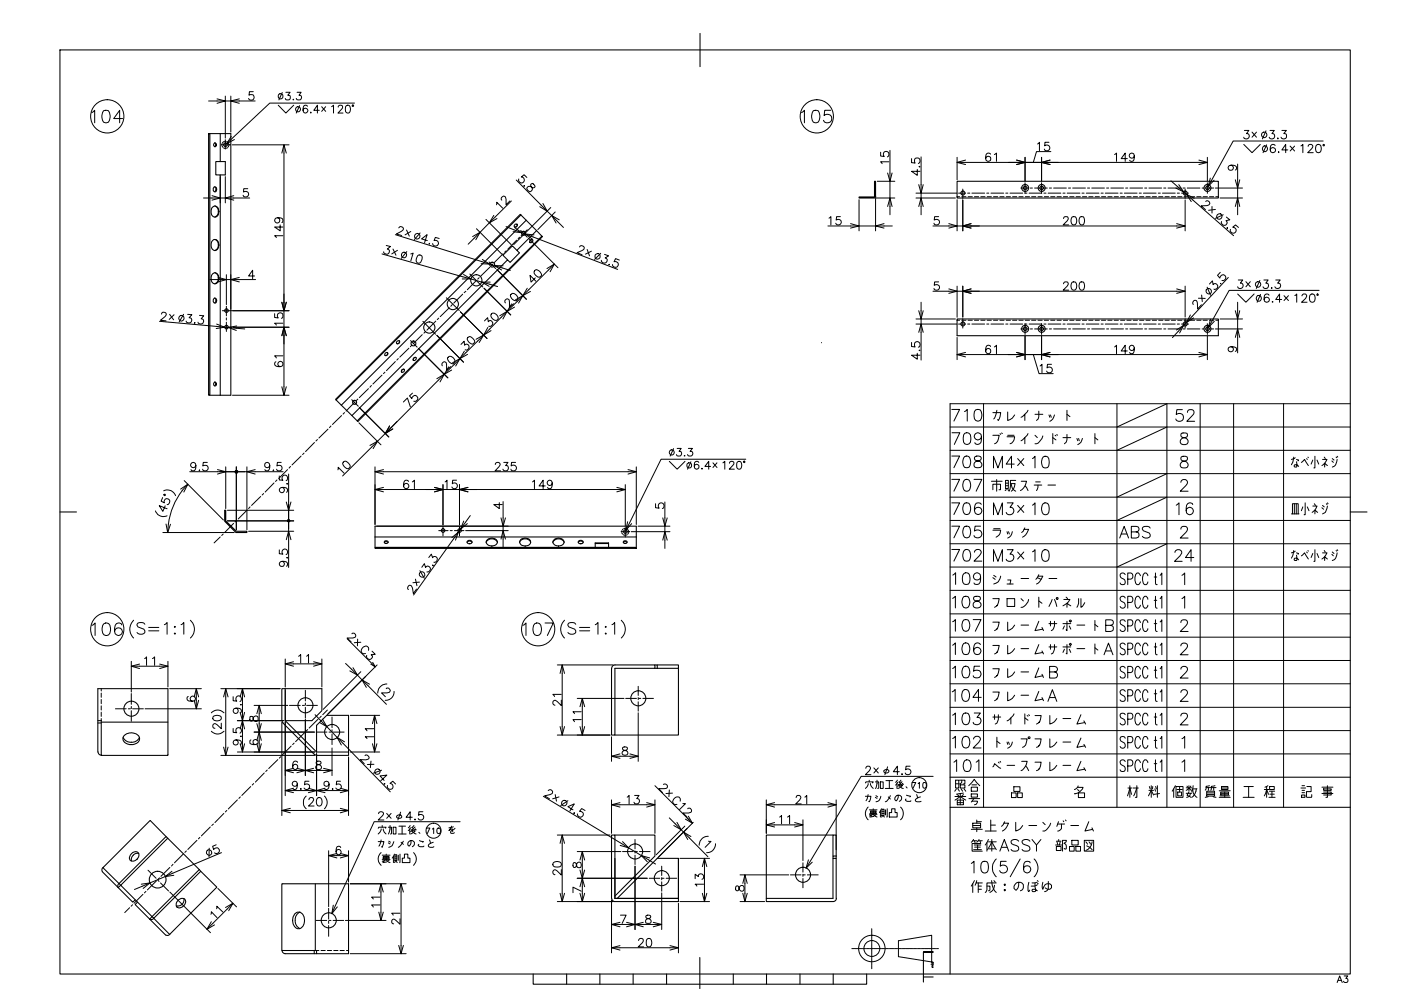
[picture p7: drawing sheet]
<svg xmlns="http://www.w3.org/2000/svg" width="420mm" height="297mm" viewBox="0 0 420 297" stroke-linecap="round" stroke-linejoin="round" font-family="sans-serif">
<g fill="none" stroke="#000" stroke-width=".32">
<path d="M62.6 40h.3v78.5h-.3zM62.9 40h6.3v78.5h-6.3M64.1 56.1a.68 .68 0 0 1 .9 .6 .68 .68 0 0 1-.7 .7 .98 .98 0 0 1-.2-1.3zM64.3 42.8a.52 .52 0 0 1 .6 .6 .52 .52 0 0 1-.6 .5l-.2-.7zM64.4 56l.4 .7-.4 .7M64.4 42.8l.3 .6M64.6 43.4l-.2 .5M66 40v8.4h-1.3v4h1.3v66.1M66 48.4h1.6v4h-1.6M262.3 59h-4.7v.4h4.7M262.3 59v-4.7h.3v4.7M262.3 58.9v.1"/>
<path d="M262.6 58.9l-.3 .4M287 54.3h78.4v5.1h-78.4zM63.6 72.3a1.11 1.11 0 0 1 1.3-.5 1.11 1.11 0 0 1 .7 1.3 1.43 1.43 0 0 1-1.5 1.9 2.04 2.04 0 0 1-.5-2.7zM63.6 62.3a1.12 1.12 0 0 1 1.3-.4 1.12 1.12 0 0 1 .7 1.2 1.28 1.28 0 0 1-.3 1.5 1.28 1.28 0 0 1-1.5 .1 2.25 2.25 0 0 1-.2-2.4zM64.4 61.7a1.56 1.56 0 0 1 1.1 1.7M64.4 71.7a1.84 1.84 0 0 1 1.1 1.7 1.84 1.84 0 0 1-1.1 1.7M65.5 63.4a1.56 1.56 0 0 1-1.1 1.7M155 75l-1.3-1.3-2.9 2.8 1.4 1.4M155.1 67.2a.6 .6 0 0 1-.2 .7 .6 .6 0 0 1-.7 .1M156.2 64.4l-.2-.2-55.3 55.5 .1 .2M156.2 64.4l-55.4 55.5M156.2 64.4l4.7 4.7"/>
<path d="M157.8 66l-55.4 55.5M159.7 71.9a.58 .58 0 0 0-.6 .1 .58 .58 0 0 0-.2 .7M160.9 69.1l-5.9 5.9 .8 .8-2.8 2.9-.8-.8-46.7 46.7M160.9 69.1l1.6 1.7M162.5 70.8l.2 .1-55.4 55.4-.2-.1zM63.8 82.1a1.23 1.23 0 0 1 1.4 0 1.23 1.23 0 0 1 .5 1.3 1.32 1.32 0 0 1-1.7 1.5 2.11 2.11 0 0 1-.2-2.8zM64.3 89.4a.7 .7 0 0 1 .7 .7 .7 .7 0 0 1-.7 .7 .91 .91 0 0 1 0-1.4zM64.4 89.3l.4 .7-.4 .8M64.4 81.7a1.84 1.84 0 0 1 1.1 1.7 1.84 1.84 0 0 1-1.1 1.7M287 95.6h78.4v5h-78.4zM64.3 114.5a.53 .53 0 0 1 .7 .7 .53 .53 0 0 1-.9 .3v-.6zM64.4 114.5l.3 .6"/>
<path d="M64.6 115.1l-.2 .5M100.8 119.9l1.6 1.6M116.2 105.7a.6 .6 0 0 1-.1 .7 .6 .6 0 0 1-.6 .1M118.9 102.5a.51 .51 0 0 1 .7-.4 .51 .51 0 0 1 .3 .7 .51 .51 0 0 1-.7 .2l-.3-.2zM119.8 102.2a.61 .61 0 0 1-.8 .8M121.2 110.7a.6 .6 0 0 0-.6 .2 .6 .6 0 0 0-.1 .6M124 107.4a.43 .43 0 0 1 .8-.2 .43 .43 0 0 1-.3 .7l-.5 .1zM124.8 107.2a.56 .56 0 0 0-.7 .1 .56 .56 0 0 0-.1 .7M102.4 121.5l3.1 3.1M105.5 124.6l1.6 1.6M284.9 121v121M67.4 153h.3v3.1l3.2 3.1h3.1v.4h-3.3l-3.3-3.3z"/>
<path d="M112.5 164.1h78.3v.3h-78.3zM112.5 161h78.3M112.5 164.1v-6.4h78.3v6.4M115.3 162.6a.77 .77 0 0 1 1.1 0M115.3 162.2a.52 .52 0 0 1 .8-.1 .52 .52 0 0 1 0 .8 .53 .53 0 0 1-.6 0 .53 .53 0 0 1-.2-.7zM140.1 162.3a.74 .74 0 0 1 .9-.4 .74 .74 0 0 1 .5 .8 .78 .78 0 0 1-.9 .3 .78 .78 0 0 1-.5-.7zM140.1 162.6a.82 .82 0 0 1 .7-.4 .82 .82 0 0 1 .7 .4M145.8 162.6a1.85 1.85 0 0 1 1.7-1.1 1.85 1.85 0 0 1 1.7 1.1M146 162a1.83 1.83 0 0 1 3.2 .6 1.78 1.78 0 0 1-1.8 1.1 1.78 1.78 0 0 1-1.6-1.4zM155.8 162.6a1.8 1.8 0 0 1 1.7-1.1 1.8 1.8 0 0 1 1.6 1.1M156.2 161.8a1.77 1.77 0 0 1 2.9 .8 1.74 1.74 0 0 1-1.7 1.1 1.74 1.74 0 0 1-1.6-1.4zM165.8 162.6a1.85 1.85 0 0 1 1.7-1.1 1.85 1.85 0 0 1 1.7 1.1"/>
<path d="M166 162a1.83 1.83 0 0 1 3.2 .6 1.78 1.78 0 0 1-1.8 1.1 1.78 1.78 0 0 1-1.6-1.4zM173.4 162.3a.74 .74 0 0 1 .9-.4 .74 .74 0 0 1 .5 .8 .78 .78 0 0 1-.8 .3 .78 .78 0 0 1-.6-.7zM173.4 162.6a.82 .82 0 0 1 .8-.4 .82 .82 0 0 1 .7 .4M178.5 164.1v-1.4h4v1.4M178.5 162.9h4M187 162.6a.7 .7 0 0 1 1 0M187 162.2a.52 .52 0 0 1 .8-.1 .52 .52 0 0 1 0 .8 .53 .53 0 0 1-.6 0 .53 .53 0 0 1-.2-.7zM196.4 199.3h.7v1M197.1 199.3h6.4v1h-6.4M183.5 200.3a.98 .98 0 0 1 .9-1h12v1h-12v20h-1v-20M196.4 200.3h.7M203.5 200.3v20h-19.1"/>
<path d="M284.9 233h120M184.4 250.3h12v6.3l-12 12M184.4 257.3v12M203.5 257.3v12h-19.1M249.8 256.6v-6.3h1v6.3M249.8 250.3h-20v19M250.8 256.6h-1v.7M250.8 256.6v.7M183.4 269.3v-19h1v19M183.5 269.3a.99 .99 0 0 0 .9 .9h19.1v-.9h-19.1M185.1 269.3l12-12h6.4v12M250.8 269.3a.98 .98 0 0 1-1 .9h-20v-.9h20v-12h1v12"/>
<circle cx="67.6" cy="43.4" r=".54"/>
<circle cx="288.8" cy="57.9" r=".6"/>
<circle cx="307.4" cy="56.3" r="1.05"/>
<circle cx="307.4" cy="56.3" r=".54"/>
<circle cx="312.4" cy="56.3" r="1.05"/>
<circle cx="312.4" cy="56.3" r=".54"/>
<circle cx="355.4" cy="57.9" r=".6"/>
<circle cx="362.1" cy="56.3" r="1.05"/>
<circle cx="362.1" cy="56.3" r=".54"/>
<circle cx="147.6" cy="79.3" r=".73"/>
<circle cx="154.7" cy="67.5" r=".51"/>
<circle cx="157" cy="69.9" r=".6"/>
<circle cx="159.3" cy="72.3" r=".51"/>
<circle cx="67.9" cy="98.1" r=".54"/>
<circle cx="67.9" cy="93.1" r=".54"/>
<circle cx="128.8" cy="98.2" r="1.68"/>
<circle cx="135.8" cy="91.1" r="1.68"/>
<circle cx="142.9" cy="84" r="1.68"/>
<circle cx="288.8" cy="97.1" r=".6"/>
<circle cx="307.4" cy="98.6" r="1.05"/>
<circle cx="307.4" cy="98.6" r=".54"/>
<circle cx="312.4" cy="98.6" r="1.05"/>
<circle cx="312.4" cy="98.6" r=".54"/>
<circle cx="355.4" cy="97.1" r=".6"/>
<circle cx="362.1" cy="98.6" r="1.05"/>
<circle cx="362.1" cy="98.6" r=".54"/>
<circle cx="115.9" cy="106.1" r=".49"/>
<circle cx="120.8" cy="111.1" r=".48"/>
<circle cx="124" cy="102.9" r=".73"/>
<circle cx="106.3" cy="120.6" r=".6"/>
<circle cx="132.9" cy="159" r=".54"/>
<circle cx="137.8" cy="159" r=".54"/>
<circle cx="187.6" cy="159.3" r=".54"/>
<circle cx="191.4" cy="209.3" r="2.25"/>
<circle cx="190.5" cy="255.2" r="2.25"/>
<circle cx="198.5" cy="263.2" r="2.25"/>
<circle cx="240.8" cy="262.2" r="2.25"/>
</g>
<g fill="none" stroke="#000" stroke-width=".3">
<path d="M66.4 43.4h2.8M67.6 41.9v2.8M287.5 57.9h2.1M288.7 56.7v2.8M290.2 57.9h.6M291.5 57.9h3.8M295.9 57.9h.7M297.2 57.9h3.8M301.6 57.9h.7M302.9 57.9h3.8M306.1 56.4h2.3M307.3 57.9h.7"/>
<path d="M307.4 54.8v3.2M308.6 57.9h3.8M309 56.4h.6M310.3 56.4h3.8M312.4 54.8v3.2M313.1 57.9h.6M314.3 57.9h3.8M314.7 56.4h.6M316 56.4h3.8M318.8 57.9h.6M320 57.9h3.9M320.4 56.4h.7"/>
<path d="M321.7 56.4h3.8M324.5 57.9h.6M325.8 57.9h3.8M326.1 56.4h.7M327.4 56.4h3.8M330.2 57.9h.6M331.5 57.9h3.8M331.9 56.4h.6M333.1 56.4h3.8M335.9 57.9h.7M337.2 57.9h3.8M337.6 56.4h.6"/>
<path d="M338.8 56.4h3.9M341.6 57.9h.7M342.9 57.9h3.8M343.3 56.4h.6M344.6 56.4h3.8M347.4 57.9h.6M348.6 57.9h3.8M349 56.4h.6M350.3 56.4h3.8M353.1 57.9h.6M354.3 57.9h2.1M354.8 56.4h.6"/>
<path d="M355.4 56.7v2.8M356.1 56.4h3.8M360.5 56.4h.6M361.8 56.4h2.2M362.1 54.8v3.2M146.7 78.5l2 2M147.8 79.2l-.5 .5M150.9 76.1l-2.7 2.6M151.8 75.2l-.5 .4M154.9 72l-2.6 2.7M155.8 71.1l-.4 .4M156.2 69.1l1.9 2"/>
<path d="M158.1 68.9l-1.8 1.8M66.7 98.1h2.8M66.7 93.1h2.8M67.9 91.8v2.9M67.9 95.3v.6M67.9 96.6v2.8M126.8 96.3l3.8 3.9M127.6 99.4l-.5 .5M130.7 96.2l-2.7 2.8M131.6 95.4l-.5 .4M133.9 89.3l3.8 3.8M134.8 92.2l-2.8 2.7"/>
<path d="M135.6 91.3l-.4 .5M138.8 88.2l-2.7 2.6M139.7 87.3l-.5 .4M140.9 82.1l3.9 3.9M142.8 84.1l-2.6 2.7M143.7 83.2l-.4 .5M146.9 80.1l-2.7 2.7M287.5 97.1h2.1M288.7 95.5v2.8M290.2 97.1h.6M291.5 97.1h3.8M295.9 97.1h.7"/>
<path d="M297.2 97.1h3.8M301.6 97.1h.7M302.9 97.1h3.8M306.1 98.6h2.3M307.3 97.1h.7M307.4 97v3.2M308.6 97.1h3.8M309 98.6h.6M310.3 98.6h3.8M312.4 97v3.2M313.1 97.1h.6M314.3 97.1h3.8"/>
<path d="M314.7 98.6h.6M316 98.6h3.8M318.8 97.1h.6M320 97.1h3.9M320.4 98.6h.7M321.7 98.6h3.8M324.5 97.1h.6M325.8 97.1h3.8M326.1 98.6h.7M327.4 98.6h3.8M330.2 97.1h.6M331.5 97.1h3.8"/>
<path d="M331.9 98.6h.6M333.1 98.6h3.8M335.9 97.1h.7M337.2 97.1h3.8M337.6 98.6h.6M338.8 98.6h3.9M341.6 97.1h.7M342.9 97.1h3.8M343.3 98.6h.6M344.6 98.6h3.8M347.4 97.1h.6M348.6 97.1h3.8"/>
<path d="M349 98.6h.6M350.3 98.6h3.8M353.1 97.1h.6M354.3 97.1h2.1M354.8 98.6h.6M355.4 95.5v2.8M356.1 98.6h3.8M360.5 98.6h.6M361.8 98.6h2.2M362.1 97v3.2M105.5 119.8l1.9 2M107.3 119.6l-.4 .5"/>
<path d="M110.5 116.5l-2.7 2.7M111.4 115.5l-.5 .6M114.6 112.4l-2.8 2.7M115.5 111.5l-.5 .5M118.6 108.4l-2.7 2.7M119.5 107.5l-.5 .4M122.6 104.4l-2.7 2.6M123.1 102.1l2 2M123.5 103.4l-.4 .5M126.6 100.3l-2.6 2.7M87.1 139.8l-.4 .5M90.3 136.7l-2.7 2.7"/>
<path d="M91.2 135.8l-.5 .4M94.3 132.6l-2.7 2.8M95.2 131.7l-.5 .5M98.4 128.6l-2.8 2.7M99.3 127.7l-.5 .5M102.4 124.6l-2.7 2.6M103.3 123.7l-.4 .4M106.4 120.5l-2.6 2.7M70 156.9l-2.6 2.7M70.9 156l-.4 .4M74.1 152.9l-2.7 2.7M75 151.9l-.4 .5"/>
<path d="M78.2 148.8l-2.8 2.7M79.1 147.9l-.5 .5M82.2 144.8l-2.7 2.7M83.1 143.9l-.5 .4M86.2 140.8l-2.6 2.6M131.6 159h2.8M132.8 157.8v2.8M135 159h.6M136.3 159h2.8M137.8 157.8v2.8M186.3 159.4h2.5M187.5 158.2v2.8"/>
<path d="M66 161l-1.8 1.7M66.9 160.1l-.4 .4M34.6 212.4h3.3M38.5 212.4h.6M39.4 207.9v3.2M39.4 211.8v.6M39.4 213v3.2M39.8 212.4h3.2M86.8 211.4h3.3M90.7 211.4h.6M91.4 219.6l-2.7 2.7M91.6 206.9v3.2"/>
<path d="M91.6 210.7v.7M91.6 212v3.2M92 211.4h3.2M92.3 218.7l-.5 .4M94.8 219.4h3.3M95.4 215.6l-2.7 2.6M96.3 214.7l-.4 .4M98.2 212.8l-1.4 1.4M98.7 219.4h.6M99.6 214.9v3.2M99.6 218.7v.7M100 219.4h3.2"/>
<path d="M187.6 209.3h3.3M191.4 205.7v2.7M191.4 209.1v.6M191.4 210.4v2.7M191.5 209.3h.7M192.8 209.3h3.2M71.2 239.8l-2.7 2.7M72.1 238.9l-.5 .4M75.2 235.8l-2.7 2.6M76.1 234.9l-.5 .4M79.3 231.7l-2.7 2.7M80.1 230.8l-.4 .4"/>
<path d="M83.3 227.7l-2.7 2.7M84.2 226.8l-.4 .4M87.3 223.6l-2.6 2.7M88.2 222.7l-.4 .5M99.6 220v3.2M51.9 259.1l-.5 .5M55 255.9l-2.7 2.7M55.9 255.1l-.5 .4M59.1 251.9l-2.8 2.7M60 251l-.5 .4M63.1 247.9l-2.7 2.6M64 247l-.5 .4"/>
<path d="M67.1 243.8l-2.6 2.7M68 242.9l-.4 .5M186.7 255.2h3.2M190.4 251.6v2.8M190.4 255.1v.6M190.4 256.3v2.8M190.5 255.2h.6M191.8 255.2h3.2M198.4 259.6v2.8M240.8 258.6v2.8M38.9 272.1l-1.5 1.4M39.8 271.2l-.5 .4"/>
<path d="M42.9 268.1l-2.7 2.6M43.8 267.2l-.5 .4M44.4 260.8l2.4 2.4M46.9 264l-2.7 2.7M47.3 263.7l.4 .5M47.8 263.1l-.4 .5M48.1 264.6l2.5 2.5M50.9 260l-2.6 2.7M94.8 275.9h3.2M98.6 272.3v3.2M98.6 276.1v.7M98.6 277.4v3.2"/>
<path d="M98.6 275.9h.7M99.9 275.9h3.2M194.7 263.2h3.2M198.4 263.1v.6M198.4 264.3v2.8M198.5 263.2h.6M199.8 263.2h3.2M237.1 262.2h3.1M240.8 262v.7M240.8 263.3v2.8M240.9 262.2h.6M242.1 262.2h3.3"/>
</g>
<g fill="none" stroke="#000" stroke-width=".3">
<path d="M62.6 30.3h2.5M67.6 28.8v12.6M67.6 30.3h1.6M69.2 28.8v10.8M71.8 30.3h4.7M76 27.5h-1.2l-.1 1.1a.88 .88 0 0 1 1.3-.1 .88 .88 0 0 1-.2 1.4 .88 .88 0 0 1-1.2-.4M83.4 31.5l2.3 2.4 2.4-2.4M84.7 27.7l-1.1 2.3M85.7 27.7h1.3l-.7 .9a.77 .77 0 0 1 .8 .7 .77 .77 0 0 1-.7 .8 .77 .77 0 0 1-.9-.6M88 29.8v.2zM89.1 27.7h1.2l-.6 .9a.74 .74 0 0 1 .8 .8 .74 .74 0 0 1-1.1 .6l-.6-.5M89.9 31.7l-1.1 2.2"/>
<path d="M92.2 31.9a.67 .67 0 0 0-.6-.4 .67 .67 0 0 0-.6 .5 1.17 1.17 0 0 0 .6 1.9 .73 .73 0 0 0 .7-.7 .73 .73 0 0 0-.6-.8 .73 .73 0 0 0-.8 .7M93.1 33.8h.2zM95.8 33.1h-1.7l1.1-1.6v2.4M96.5 32l1.2 1.4M97.7 32l-1.2 1.4M99.4 32l.6-.5v2.4M101.4 32.1l.5-.6 .8 .2v.7l-1.3 1.5h1.5M103.9 31.7a.7 .7 0 0 1 1.1 .3l.1 .6a1.02 1.02 0 0 1-.9 1.3l-.6-.5v-1.4zM373.2 39.1h1.3l-.7 .9a.83 .83 0 0 1 .7 1.4 .83 .83 0 0 1-1.5-.3M375.5 39.6l1.3 1.5M376.8 39.6l-1.3 1.5M379.7 39.2l-1.1 2.4"/>
<path d="M380.9 39.1h1.3l-.7 .9a.83 .83 0 0 1 .6 1.4 .83 .83 0 0 1-1.5-.3M384.4 39.1h1.4l-.8 .9a.85 .85 0 0 1 .8 .8 .85 .85 0 0 1-.6 .9 .85 .85 0 0 1-1-.6M61 59.4h2.6M66 52.9v7.9M66 59.4h1.6M67.6 52.9v7.9M69.7 43.4h17M70.1 59.4h4.8M74.3 56.6h-1.2l-.1 1a.88 .88 0 0 1 1.4 0 .88 .88 0 0 1-.2 1.3 .88 .88 0 0 1-1.3-.4M85.2 45.9v44.7M150.5 60l-.1-.8 .7-.4 .5 .2 .2 .7v1.7l1.1-1.2M154.8 54l7.5 7.5"/>
<path d="M157.1 55.7l.1 .2zM158 53.2l-.8-.8-.9 .7a.88 .88 0 0 1 1 .9 .88 .88 0 0 1-1.1 .8 .88 .88 0 0 1-.6-1.2M158.1 56.2a1.31 1.31 0 0 1 1.9 .1l.4-.3a.79 .79 0 0 0-.3-.8 .79 .79 0 0 0-.9 0v.5a.91 .91 0 0 1 .5 1 .91 .91 0 0 1-.8 .7l-.7-.5-.2-.3zM257.6 59.9v9.3M262.6 59.5v9.7M262.7 59.4h5.7M263.1 54.3h5.3M264.1 45.6v1.2l1.1 .1a.87 .87 0 0 1 0-1.3 .87 .87 0 0 1 1.3 .2 .87 .87 0 0 1-.4 1.2M266.6 48.5h-2.5l.4 .6M266.9 45.1v6.8M266.9 54.3v5.1M273.4 47.5v1.2l1.1 .2a.88 .88 0 0 1-.1-1.4 .88 .88 0 0 1 1.4 .2 .88 .88 0 0 1-.4 1.3"/>
<path d="M274.7 59.4h11.8M274.7 57.9h12.3M275.1 50.8v1.8l-1.7-1.2h2.5M275.8 49.8v.3zM276.2 47v8.4M276.2 57.9v1.5M287 47.2v6.7M287 59.9v9.3M288.7 59.9v9.3M289.6 48.7h15.3M297.1 46.2l-.2-.2a.82 .82 0 0 0-1.2 .3 1.46 1.46 0 0 0 .6 2.1 .79 .79 0 0 0 .9-.7 .79 .79 0 0 0-.8-.9 .79 .79 0 0 0-.8 .7M298.2 46.3l.6-.4v2.5"/>
<path d="M307.4 48.7h5h-5M307.4 47.2v7.1M311.2 43.2l.5-.5v2.5M312.4 47.2v7.1M314.6 42.7h-1.2l-.1 1a.87 .87 0 0 1 1.3 0 .87 .87 0 0 1-.1 1.3 .87 .87 0 0 1-1.3-.3M314.9 48.7h44.6M315.2 45.4h-4.4l-.9 3.3M334.3 46.3l.5-.4v2.5M338.1 47.5h-1.9l1.2-1.6v2.5M340.2 46.7a.77 .77 0 0 1-1.1 .6 .77 .77 0 0 1-.3-1.1 .77 .77 0 0 1 1.2 0 2.4 2.4 0 0 1-.1 2 .75 .75 0 0 1-1.1-.2M351.2 54.2l1.9 1.7M355 57.5l.9 .8"/>
<path d="M355.4 59.9v9.3M357.7 59.9l12.3 10.8M362.1 47.2v7.1M364.5 56.4h8.1M365.9 59.4h6.7M369.2 49.5a.77 .77 0 0 1 .6 1.1 .77 .77 0 0 1-1.2 .3 .77 .77 0 0 1 .1-1.3 1.36 1.36 0 0 1 2.1 .9l-.3 .5M371.2 49.2v4.7M371.2 56.4v3M373 43.3l2.5 2.5 2.5-2.5M379.9 43.4l-1.1 2.4M382.4 43.6l-.1-.2a.82 .82 0 0 0-1.2 .3 1.46 1.46 0 0 0 .5 2.1 .79 .79 0 0 0 .9-.7 .79 .79 0 0 0-.7-.9 .79 .79 0 0 0-.9 .7M383.1 41.5h.3z"/>
<path d="M383.4 45.6h.1zM386.2 44.9h-1.8l1.2-1.6v2.5M386.9 43.8l1.3 1.5M388.2 43.8l-1.3 1.5M390.2 43.7l.5-.4v2.5M392.3 43.9l.5-.6h.5l.4 .4-.3 .9-1.2 1.2h1.6M394.9 43.4a.85 .85 0 0 1 1.2 .3 1.25 1.25 0 0 1-.8 2.1l-.4-.2a1.79 1.79 0 0 1 0-2.2zM83.2 65.3a.79 .79 0 0 1 .7 1 .79 .79 0 0 1-1.2 .4 .79 .79 0 0 1 0-1.3 1.28 1.28 0 0 1 2.1 .8l-.3 .5M84 67.4v1.8l-1.6-1.1h2.4M84.8 70.7h-2.4l.5 .5M114.6 76.1l24.2 6.9M115.8 73.6l1.3 .3-1 .8a.83 .83 0 0 1 .5 1.3 .83 .83 0 0 1-1.4-.1l-.1-.4"/>
<path d="M117.9 74.7l.9 1.8M118.6 70.3l25.9 8.1M119.2 75l-1.7 1.1M119.6 68.3l.4-.4 .7 .2 .3 .3-.1 .5-2 1.2 1.6 .5M121.9 68.9l.9 1.9M122 75.4l-1.7 2M123.2 76.1l.7-.2-.7 2.3M123.2 69.4l-1.7 1M125.2 76.7a.82 .82 0 0 1 1.4 .4v.6a1.12 1.12 0 0 1-1.4 1.1 1.11 1.11 0 0 1-.2-1.5zM126 69.8l-1.7 2M128.2 72.1l-1.8-.5 1.7-1.3-.8 2.4M128.7 73l.1 .1-.1 .1z"/>
<path d="M131.7 71.5l-1.1-.3-.4 .9a.87 .87 0 0 1 1.2 .5 .87 .87 0 0 1-.6 1.1 .87 .87 0 0 1-1.1-.7M142.2 71.4l-1.8 1.8M142.9 68.6l7.6 7.6M145.7 65.8l7.6 7.5M146.8 66.8l-2.8 2.8M146.8 79.2l1.5 .4M148.9 61.4l.1-.8 1.8 1.8M151.8 67.9l2.3 1M153.4 60.2l-4.9 4.8M156.5 69.8l1.1 .3M158.5 71.4l8.8 8.8M159.9 71l25.3 9.8"/>
<path d="M164.1 63.3l1.4 1.3M165.2 62.2l-11.1 11.1M166.5 63.5l-5.2 5.3M167.2 66.4l1.8 1.8M173.8 74l.3-.3 .4-.1 .7 .5a.81 .81 0 0 1-.6 1l-1.6 .6 1.6 .7M176.1 74.8l.7 1.9M177.4 75.3l-1.8 .9M180.2 75.9l-1.9 1.9M181.3 76.2l1.2 .5-1 .6a.84 .84 0 0 1 .5 1 .84 .84 0 0 1-1 .6 .84 .84 0 0 1-.7-.9M182.6 79.3l.2 .1zM185.7 78l-1.1-.5-.4 1a.86 .86 0 0 1 1.2 .4 .86 .86 0 0 1-.6 1.2 .86 .86 0 0 1-1.1-.8M248.3 67.7h6.8"/>
<path d="M248.6 65.4l.6-.5v2.5M252 64.9h-1.1l-.1 1.1a.88 .88 0 0 1 1.3-.1 .88 .88 0 0 1-.2 1.4 .88 .88 0 0 1-1.3-.4M257.6 67.7h5M265.1 67.7h2.5M266.9 61.9v2.5M276.2 61.9v2.5M279.8 67.7h4.8M281.5 64.9h-1.2l-.1 1.1a.91 .91 0 0 1 1.3-.1 .91 .91 0 0 1 0 1.3 .91 .91 0 0 1-1.3 0l-.1-.3M287 67.7h1.7M291.2 67.7h61.7M319 65.5l.4-.6 .8 .1 .2 .4-.4 .8-1.2 1.2h1.7M321.6 65a.96 .96 0 0 1 1.2 .4 1.18 1.18 0 0 1 .1 1.4 1.18 1.18 0 0 1-1.3 .5 1.87 1.87 0 0 1 0-2.3z"/>
<path d="M324 65a.86 .86 0 0 1 1.1 .4l.2 .6a1.13 1.13 0 0 1-1 1.4 1.62 1.62 0 0 1-.3-2.4zM361.6 60.4l.5-.2 .6 .4 .1 .3-.2 .5-.6 .2-1.8 .1 1.3 1.1M363.5 61.9v2M364.5 62.8l-2 .2M366.8 64.4l-2.3 1M367.8 65.1l1 .8-1.1 .2a.84 .84 0 0 1 .1 1.2 .84 .84 0 0 1-1.1 .2 .84 .84 0 0 1-.4-1.1M367.9 68.3l.2 .2zM371.2 61.9v2.5M371.4 68.2l-.9-.8-.8 .7a.89 .89 0 0 1 1.1 .9 .89 .89 0 0 1-1 .9 .89 .89 0 0 1-.8-1.2M47.8 96.3l17.1 1.5M48.5 94.1l.2-.5h.8l.3 .3 .1 .4-1.8 1.7 1.7 .2M50.9 94.2l1.2 1.7"/>
<path d="M52.2 94.3l-1.5 1.4M55.1 94.2l-1.4 2.3M56.3 94.2l1.2 .1-.8 .9a.83 .83 0 0 1 .6 1.4 .83 .83 0 0 1-1.5-.4M58.3 96.8h.2zM59.8 94.5l1.3 .2-.8 .8a.84 .84 0 0 1 .5 1.4 .84 .84 0 0 1-1.4-.3M62.9 83.8h2.5M67.4 98.1h1.1M67.9 82.3v9M67.9 83.8h1.3M69.2 82.3v10.3M69.7 93.1h17M70 98.1h16.7"/>
<path d="M70.9 98.4l2.5 .2M71.8 83.8h4.9M76.3 82.7h-1.7l1.2-1.7v2.5M82.4 94v1.2l1 .1a.87 .87 0 0 1 0-1.3 .87 .87 0 0 1 1.3 .2 .87 .87 0 0 1-.3 1.2M84.8 96.9h-2.4l.5 .6M85.2 93.1v5M138.1 93.5l8 8M141.2 83.6l3.3 1M145.2 86.4l8 8M145.3 96.2l.9-1 .2 1.2a.82 .82 0 0 1 1.4 .3 .82 .82 0 0 1-.8 1.1h-.4M146.9 85.2l2.3 .7M147.5 94a1.35 1.35 0 0 1 1.5 .4 1.35 1.35 0 0 1 .1 1.5 1.35 1.35 0 0 1-1.5-.4 1.35 1.35 0 0 1-.1-1.5z"/>
<path d="M149 80.8l8.9 8.9M150.3 95.1l-3.5 3.6M150.6 80.3l2.4 .8M151.6 90.8l-.1-.8 .7-.4 .5 .5 .1 2.1 1.2-1.2M153.2 88.2a1.29 1.29 0 0 1 1.6 .2 1.29 1.29 0 0 1 .2 1.6 1.45 1.45 0 0 1-1.8-1.8zM155.1 90.4l-1.2 1.1M160.5 81a1.38 1.38 0 0 1 1.8 1 .76 .76 0 0 1-.1 .9 .76 .76 0 0 1-.9 .1 1.7 1.7 0 0 1-1-1.8zM160.5 83.3l-1.2 1.3-.4-2.1 1.8 1.8M164.5 80.9l-5.9 5.9M274.7 95.6h11.8M274.7 97.1h12.3M276.2 90.6v2.5"/>
<path d="M276.2 95.6v1.5M276.2 99.6v8.3M279.8 87.3h4.8M281.5 84.5h-1.2l-.1 1a.91 .91 0 0 1 1.3 0 .91 .91 0 0 1 0 1.3 .91 .91 0 0 1-1.3-.1l-.1-.2M287 85.8v9.3M287 87.3h1.7M288.7 85.8v9.2M291.2 87.3h61.7M319 85.1l.4-.6 .8 .1 .2 .3-.4 .9-1.2 1.2h1.7M321.6 84.6a.96 .96 0 0 1 1.2 .3 1.18 1.18 0 0 1 .1 1.4 1.18 1.18 0 0 1-1.3 .5 1.87 1.87 0 0 1 0-2.2zM324 84.6a.86 .86 0 0 1 1.1 .3l.2 .6a1.13 1.13 0 0 1-1 1.5 1.62 1.62 0 0 1-.3-2.4zM353.3 99.4l-1.7 1.8"/>
<path d="M355.4 85.8v9.2M355.8 96.7l-.8 .8M357.9 91.2l-.1-.7 .3-.4h.7l.3 .8 .1 1.7 1.1-1.2M359.4 89.4l2 .1M360.4 88.4l.2 2M362 86.1l1 2.4M362.7 85.1l.9-.9 .2 1.1a.83 .83 0 0 1 1.4 .4 .83 .83 0 0 1-1.1 1M364.5 98.6h8.1M365.9 95.6h6.7M366 81.6l-.9 .9 .7 .9a.89 .89 0 0 1 .9-1.1 .89 .89 0 0 1 .9 1 .89 .89 0 0 1-1.1 .8M366 84.9l.1 .2zM368.4 83.2l-10.9 11.6"/>
<path d="M371.2 88.1l2.4 2.5 2.5-2.5M371.2 90.6v2.5M371.2 95.6v3M371.4 83.9h1.3l-.7 1a.83 .83 0 0 1 .6 1.3 .83 .83 0 0 1-1.4-.2M373.6 84.4l1.4 1.6M375 84.4l-1.4 1.6M377.8 84.1l-1 2.4M378 88.2l-1 2.4M379 83.9h1.3l-.7 1a.83 .83 0 0 1 .6 1.3 .83 .83 0 0 1-1.4-.2M380.6 88.5a.74 .74 0 0 0-.7-.4 .74 .74 0 0 0-.7 .5 1.42 1.42 0 0 0 .7 2 .78 .78 0 0 0 .8-.8 .78 .78 0 0 0-.8-.8 .78 .78 0 0 0-.8 .8M381.3 86.3h.2zM381.5 90.5h.3z"/>
<path d="M382.6 83.9h1.3l-.7 1a.85 .85 0 0 1 .8 .8 .85 .85 0 0 1-.7 .9 .85 .85 0 0 1-1-.6M384.4 89.8h-1.8l1.1-1.7v2.5M385.1 88.6l1.3 1.5M386.4 88.6l-1.3 1.5M388.3 88.6l.6-.5v2.5M390.5 88.7l.4-.6h.5l.5 .5-.4 .9-1.2 1.1h1.7M393.1 88.2a.85 .85 0 0 1 1.2 .4 1.25 1.25 0 0 1-.8 2l-.4-.1a1.79 1.79 0 0 1 0-2.3zM69.7 118.5h17M82.7 108.4a.73 .73 0 0 0-.2 1.1 1.46 1.46 0 0 0 2.3-.3 .78 .78 0 0 0-.7-.9 .78 .78 0 0 0-.8 .8 .78 .78 0 0 0 .7 .8M84.8 106.7h-2.4l.5 .6M85.2 100.6v15.3M123.7 117.8l-.9 .9 .7 .8a.88 .88 0 0 1 1-.9 .88 .88 0 0 1 .7 1 .88 .88 0 0 1-1.1 .6"/>
<path d="M125.5 104.4l8.8 8.9M131 100.5l8 8.1M131.5 114l-14.1 14.1 1.7-1.8M132.7 109.6h-.1a.76 .76 0 0 1 .2-1 .76 .76 0 0 1 1 .1l.1 2.3 1.2-1.1M134.6 106.9a1.35 1.35 0 0 1 1.4 .5 1.35 1.35 0 0 1 .2 1.5 1.38 1.38 0 0 1-1.9-1l-.1-.5zM136.2 109.3l-1.2 1.1M138.2 103.2l1-.9 .1 1.2a.82 .82 0 0 1 1.4 .5 .82 .82 0 0 1-1.2 .8M140.4 101.1l.8-.2 1.1 1.2a.78 .78 0 0 1-.2 .8 .78 .78 0 0 1-.8 .1l-.5-.3a1.12 1.12 0 0 1-.4-1.6zM143.3 102.2l-3.6 3.5M273.4 102.7v1.2l1.1 .1a.91 .91 0 0 1-.1-1.3 .91 .91 0 0 1 1.3 0 .91 .91 0 0 1 0 1.3l-.3 .1M275.1 105.9v1.8l-1.7-1.2h2.5M275.7 105h.2z"/>
<path d="M287 101.1v6.7M289.6 106.3h15.3M297.1 103.9a.73 .73 0 0 0-1.1-.3 1.44 1.44 0 0 0 .4 2.4 .79 .79 0 0 0 .8-.8 .79 .79 0 0 0-.8-.8 .79 .79 0 0 0-.8 .8M298.2 104l.6-.5v2.5M307.4 106.3h5h-5M307.4 100.7v7.1M309.9 106.3l1.7 5.7h4.3M311.9 109.7l.6-.5v2.5M312.4 100.7v7.1M314.9 106.3h44.6M315.3 109.2h-1.2l-.1 1.1a.9 .9 0 0 1 1.4 0 .9 .9 0 0 1-.2 1.3 .9 .9 0 0 1-1.3-.4M334.3 104l.5-.5v2.5"/>
<path d="M338.1 105.2h-1.9l1.2-1.7v2.5M340.2 104.3a.76 .76 0 0 1-1 .7 .76 .76 0 0 1-.4-1.2 .76 .76 0 0 1 1.2 .1 1.36 1.36 0 0 1-.8 2.1l-.4-.4M362.1 100.7v7.1M369.2 103.9a.77 .77 0 0 1 .6 1.1 .77 .77 0 0 1-1.2 .3 .77 .77 0 0 1 .1-1.2 1.36 1.36 0 0 1 2.1 .8l-.3 .4M371.2 101.1v4.7M58.7 139.5a.8 .8 0 0 1-1.1 .7 .8 .8 0 0 1-.3-1.3 .8 .8 0 0 1 1.3 .1 1.36 1.36 0 0 1-.8 2.1l-.5-.3M62.2 138.6h-1.2l-.2 1.1a.91 .91 0 0 1 1.4-.1 .91 .91 0 0 1 0 1.3 .91 .91 0 0 1-1.4 0v-.3M67.7 139.9v12.5M70.9 139.9v18.9M74 139.9v18.9M80.9 139.5a.77 .77 0 0 1-1.1 .6 .77 .77 0 0 1-.2-1.2 .77 .77 0 0 1 1.2 .1 1.36 1.36 0 0 1-.8 2.1l-.6-.3M84.3 138.6h-1.1l-.1 1.1a.88 .88 0 0 1 1.3 0 .88 .88 0 0 1-.2 1.3 .88 .88 0 0 1-1.3-.4"/>
<path d="M102.9 138.5l.5-.3 .4 .1 1.2 1.1a.8 .8 0 0 1-.2 .9 .8 .8 0 0 1-.8 .1l-.6-.3a1.21 1.21 0 0 1-.5-1.6zM107.6 126.7l6.6 6.6M107.8 122.2l8.8 8.8M111.4 134l-8.6 8.7M112.5 139.9v17.3M115.6 129.9l-2.4 2.3M121 120.5l1.2-1.2 .9 2.7M148.5 139.2l.5-.6 .7 .1 .3 .4-.4 .8-1.1 1.2h1.6M151.1 138.6h1.2l-.7 1a.83 .83 0 0 1 .7 1.3 .83 .83 0 0 1-1.5-.3M154.6 138.6h-1.2l-.1 1.1a.89 .89 0 0 1 1.3-.1 .89 .89 0 0 1-.1 1.3 .89 .89 0 0 1-1.3-.3M190.8 139.9v17.3M200.7 138.3l2.4 2.3 2.3-2.3"/>
<path d="M202 134.5l-1 2.2M203.1 134.4h1.2l-.6 .9a.78 .78 0 0 1 .7 1.1 .78 .78 0 0 1-1.3 .2l-.2-.4M205.2 136.6h.2zM206.4 134.4h1.3l-.7 .9a.74 .74 0 0 1 .8 .8 .74 .74 0 0 1-1 .6l-.6-.5M207.2 138.4l-1 2.2M209.6 138.6a.71 .71 0 0 0-.7-.3 .71 .71 0 0 0-.6 .4l-.1 .6a.91 .91 0 0 0 .8 1.3 .73 .73 0 0 0 .7-.7 .73 .73 0 0 0-.7-.7 .73 .73 0 0 0-.8 .6M213.1 139.8h-1.7l1.1-1.5v2.3M213.8 138.7l1.2 1.4M215 138.7l-1.2 1.4M216.8 138.7l.6-.4v2.3M218.8 138.9l.4-.6 .8 .2v.7l-1.3 1.4h1.5M221.2 138.4a.7 .7 0 0 1 1.1 .3l.1 .6a1.02 1.02 0 0 1-.8 1.3l-.6-.4v-1.5z"/>
<path d="M46.6 153.1a2.56 2.56 0 0 0 3.5 1.5M48.8 149.1l-.5 1.1 1 .5a.88 .88 0 0 1 .5-1.2 .88 .88 0 0 1 1.1 .7 .88 .88 0 0 1-.8 1M48.8 159.6h21.4M49.1 147.1a2.6 2.6 0 0 1 3.5 1.5M49.5 151.6l-.7 1.7-1-1.7 2.3 .9M54.7 147a20.4 20.4 0 0 0-4.2 10.1M55.3 144.1l11.7 11.8M56.9 141.4h8.3M59.8 140.9v.2zM65.9 141.4h8.1M68.2 156.1h19.9M68.2 153h19.9"/>
<path d="M74.6 159.2h13.5M76.5 141.4h8.4M82 140.9v.2zM83.8 142.7v1.2h1a.87 .87 0 0 1 0-1.3 .87 .87 0 0 1 1.3 .2 .87 .87 0 0 1-.3 1.3M84.6 146.1a.79 .79 0 0 1 .7 1.1 .79 .79 0 0 1-1.2 .3 .79 .79 0 0 1 0-1.3 1.69 1.69 0 0 1 2.1 .6l-.3 .8M86.1 144.9v.2zM86.6 142.1v8.4M86.6 151.1v8.1M101.4 140.8v-.7l1.8 1.7M113 157.7h39.4M115 141.4h73.3M115 146.7h15.3"/>
<path d="M122.5 144.3a.73 .73 0 0 0-1.1-.2 1.44 1.44 0 0 0 .5 2.4 .79 .79 0 0 0 .7-.8 .79 .79 0 0 0-.8-.8 .79 .79 0 0 0-.8 .7M123.6 144.4l.7-.5v2.6M132.8 145.3v12M132.8 146.7h5M133.5 144.4l.6-.5v2.6M136.9 143.9h-1.1l-.2 1.1a.87 .87 0 0 1 1.4 0 .87 .87 0 0 1-.2 1.3 .87 .87 0 0 1-1.3-.3M137.8 145.3v12M138.1 158.6l-.6 .9M139.6 159h12.8M140.3 146.7h44.7M141 154.5l-1.4 2.1M149.7 150.7v1.7l-1.6-1.2h2.5"/>
<path d="M150.9 150.3v4.9M150.9 157.7v1.3M159.7 144.4l.6-.5v2.6M163.5 145.6h-1.8l1.2-1.7v2.6M165.6 144.8a.76 .76 0 0 1-1 .7 .76 .76 0 0 1-.3-1.2 .76 .76 0 0 1 1.2 0 1.36 1.36 0 0 1-.8 2.2l-.5-.4M187.5 145.3v12.4M189.3 159.4h11.6M191.3 157.7h9.6M196.6 151v1.2l1.1 .1a.9 .9 0 0 1 0-1.4 .9 .9 0 0 1 1.3 .2 .9 .9 0 0 1-.4 1.3M199.4 150.5v4.7M199.4 157.7v1.7M210.5 140.4v.2z"/>
<path d="M83.8 164.8v1.2l1 .1a.87 .87 0 0 1 0-1.3 .87 .87 0 0 1 1.3 .2 .87 .87 0 0 1-.3 1.2M84.6 168.3a.76 .76 0 0 1 .7 1 .76 .76 0 0 1-1.2 .3 .76 .76 0 0 1 0-1.2 1.69 1.69 0 0 1 2.1 .6l-.3 .7M86.1 167v.3zM86.6 161.8v8.3M124.6 173.6l.4 2M124.9 176.6l-.9 1.3-.3-1.6-.3-.7-.5-.2-.3 .2-.4 .7 .3 .4M125.8 174.5l-2 .2M125.9 171l1.4 2.3M126.5 170l.8-1 .3 1.1a.85 .85 0 0 1 1.5 .3 .85 .85 0 0 1-1.1 1M128.6 167.1l.8-1 .3 1.1a.85 .85 0 0 1 1.5 .3 .85 .85 0 0 1-1.1 1M129.7 169.4l.2 .2zM136 161.5l-12 16.9"/>
<path d="M150.9 161.6v2.5M199.4 161.9v2.5M39.4 198.2v9.2M40.1 185.9a3.7 3.7 0 0 0 0 5.3M41.9 199.7h6M43.4 197.4l.5-.5v2.5M43.4 187.1a1.33 1.33 0 0 0-1.2-.6 1.33 1.33 0 0 0-1.1 .9l.3 .5 1.3 .5a.84 .84 0 0 1 .7 .7 .84 .84 0 0 1-.3 .8 1.58 1.58 0 0 1-2-.3M44.6 188.1h3M44.6 189.1h3M45.7 197.4l.7-.5v2.5M49.3 187.2l.8-.6v3.5M50.4 198.2v7.7"/>
<path d="M52.3 189.9h.3l-.1 .2zM52.5 187.7v.4l-.2-.2zM54.3 187.2l.8-.6v3.5M57.1 185.9a3.5 3.5 0 0 1 0 5.3M85.5 197.5v8.4M88 199h6.1M89.5 196.7l.7-.5v2.5M92 196.7l.5-.5v2.5M96.5 197.5v8.4M103.6 198.9l1.8 1.7M104.1 191.5l8.4 8.4M105.5 190l.8-.2 .3 .4v.7l-.8 .3h-1.7l1.2 1.2"/>
<path d="M107.3 191.6l-.1 2M108.2 192.5l-2 .1M110.5 194.9a.93 .93 0 0 0-.3-1.1 .93 .93 0 0 0-1.2 .1 1.03 1.03 0 0 0-.7 1.3 1.03 1.03 0 0 0 1.3 .7M111.6 195.2l.9 .9-1.2 .2a.84 .84 0 0 1 .1 1.1 .84 .84 0 0 1-1.1 .2 .84 .84 0 0 1-.3-1.2M111.8 198.5l.7 1.4-1.3-.8M113.1 199.3l-15.1 15.1M167.1 199.3h16.8M169.3 185.9a3.7 3.7 0 0 0 0 5.3M172.7 187.1a1.33 1.33 0 0 0-1.3-.6 1.33 1.33 0 0 0-1.1 .9l.3 .5 1.4 .5a.84 .84 0 0 1 .6 .7 .84 .84 0 0 1-.3 .8 1.58 1.58 0 0 1-2-.3M173.8 188.1h3.1M173.8 189.1h3.1M178.5 187.2l.8-.6v3.5"/>
<path d="M181.5 187.9l.2-.2 .1 .2zM181.5 189.9h.3l-.1 .2zM183.5 187.2l.8-.6v3.5M186.3 185.9a3.5 3.5 0 0 1 0 5.3M43.5 212.4h16.9M50.9 206.4h9.5M56.5 208.8a.7 .7 0 0 0-.3 1l.4 .3h1.6a.78 .78 0 0 0 .3-1.2 .78 .78 0 0 0-1.3 .1 .78 .78 0 0 0 .5 1.2M58.9 208.9v1M63.4 219.2a2.58 2.58 0 0 0 3.8 0M63.4 213.7a2.58 2.58 0 0 1 3.8 0M64 214.7l.9-.3a1.13 1.13 0 0 1 1.5 1 1.49 1.49 0 0 1-2.6 0zM66.2 206.4h17.8"/>
<path d="M66.4 216.8v1.6l-1.2-1.1-.9-.4-.5 .4v.5l.3 .4 .4 .1M67.7 208.9v15M69.9 218.4v1.1l1.1 .1a.87 .87 0 0 1 0-1.3 .87 .87 0 0 1 1.3 .2 .87 .87 0 0 1-.3 1.3M69.9 208.8v1.2l1.1 .2a.9 .9 0 0 1 0-1.4 .9 .9 0 0 1 1.3 .2 .9 .9 0 0 1-.3 1.3M70.7 212.3a.8 .8 0 0 1 .7 1.1 .8 .8 0 0 1-1.2 .3 .8 .8 0 0 1 0-1.3 1.68 1.68 0 0 1 2.2 .6l-.3 .7M71.2 216h13.8M72.3 211.1v.2zM72.7 208.9v4.6M72.7 218.5v4.4M75 214.8a1.06 1.06 0 0 0 .3 1.3l.5-.1 .1-.2a.82 .82 0 0 1 .4-1.1 .82 .82 0 0 1 1.1 .5l-.2 .9a.9 .9 0 0 1-1-.1 .9 .9 0 0 1-.3-.9l-.1-.3zM76.2 219.4h18.1M76.2 211.4h10.1"/>
<path d="M77.7 213.9v3M84.5 216.5v28M85.5 206.9v31.6M91.6 215.5v17M94.5 214.2l1.7 1.8M98 217.8l3.1 3.2M105 214.4h8.9M107.2 202.4l1.4 1.4M108.2 201.3l-11.3 11.3M109.7 202.7l-11.4 11.3M110.4 205.5l5.5 5.6M112.1 218.4h-2.6l.6 .7"/>
<path d="M112.3 216.9v6M115.8 206.4l.8-.1 .4 .8-.2 .4-.7 .2h-1.7l1.2 1.1M116 205a2.69 2.69 0 0 0-2.7 2.8M118.2 207.2a2.49 2.49 0 0 1-2.7 2.7M168.3 209.8v1.7l-1.2-1.2-.8-.4-.4 .3-.1 .7 .6 .5M168.3 208.1h-2.5l.5 .7M168.6 201.8v16M173.1 209.3h14M174.3 215.7h-2.5l.5 .6M174.3 213.3h-2.5l.5 .6M174.6 211.8v6M191.4 213.7v14.5"/>
<path d="M66.2 226.4h28.2M70.7 221.8a.77 .77 0 0 1 .7 1 .77 .77 0 0 1-1.2 .3 .77 .77 0 0 1 0-1.2 1.75 1.75 0 0 1 2.2 .6l-.3 .7M71.2 225.4h23.2M72.3 220.6v.2zM75.3 221.8l-.3 .1a.86 .86 0 0 0 .4 1.2 1.46 1.46 0 0 0 2-.6 .77 .77 0 0 0-.7-.9 .77 .77 0 0 0-.8 .8 .77 .77 0 0 0 .7 .8M77.7 221.9v1M88 237h4.5M88 230.9h1M89.2 235a.77 .77 0 0 1-1.1 .6 .77 .77 0 0 1-.3-1.2 .77 .77 0 0 1 1.2 .1 2.4 2.4 0 0 1-.2 2 .75 .75 0 0 1-1-.2M89.2 228.5a.73 .73 0 0 0-1.1-.2 1.44 1.44 0 0 0 .5 2.4 .79 .79 0 0 0 .7-.8 .79 .79 0 0 0-.7-.8 .79 .79 0 0 0-.8 .7M90.2 236.4v.2zM91.8 238.6a2.58 2.58 0 0 0 0 3.8"/>
<path d="M92.7 234.2h-1.3l-.1 1a.87 .87 0 0 1 1.3 0 .87 .87 0 0 1-.1 1.3 .87 .87 0 0 1-1.3-.3M92.7 239.7l.4-.6 .8 .1 .2 .4-.4 .8-1.2 1.2h1.7M94.1 230.9h2.9M94.9 228.3l-.1 .5 .4 .3a.91 .91 0 0 1 1 .4 .91 .91 0 0 1-.1 1l-.3 .2a.77 .77 0 0 1-1.1-.9 1.54 1.54 0 0 1 1.4-.8l.2-.5a.95 .95 0 0 0-1.4-.2zM94.9 225.9v12.6M95.3 239.2a.81 .81 0 0 1 1.2 .4 1.18 1.18 0 0 1 .1 1.4 1.18 1.18 0 0 1-1.3 .5 1.87 1.87 0 0 1 0-2.3zM97.3 238.6a2.58 2.58 0 0 1 0 3.8M97.5 237h4.6M98.7 235a.77 .77 0 0 1-1.1 .6 .77 .77 0 0 1-.3-1.2 .77 .77 0 0 1 1.3 .1 1.75 1.75 0 0 1-.6 2.1l-.8-.3M99.6 224.2v8.3M99.8 236.4v.2zM102.1 234.2h-1.1l-.2 1a.87 .87 0 0 1 1.4 0 .87 .87 0 0 1-.2 1.3 .87 .87 0 0 1-1.3-.3"/>
<path d="M102.9 222.8l14.1 14.5M104.5 226.9v17.6M105 225.4h8.9M109.5 226.5l.3-.2 .4 .1 .5 .6-.1 .4-.9 .4-1.7-.1 1.2 1.2M111.3 228.1l-.2 2M112.1 220.8h-2.6l.6 .6M112.1 229.1l-1.9 .1M114.4 230.9l-2.4 .9M115.2 233.9l-1.2-1.3 2-.3-1.8 1.7M115.2 234.9l.2 .2zM118.6 235l-.8-.8-.8 .6a.9 .9 0 0 1 1 .9 .9 .9 0 0 1-1.1 .9 .9 .9 0 0 1-.7-1.2M162.9 238.7l23.5 14.1"/>
<path d="M164.4 237l.5-.3 .7 .3 .1 .3-.1 .5-2.3 .7 1.5 .9M166.5 238.2l.4 1.9M167.1 220.3h15.9M167.6 238.9l-1.9 .5M183.4 220.8v7.4M183.4 239.8v10M185.9 226.7h3M186.8 224a.49 .49 0 0 0 .3 .8l.4 .2a.7 .7 0 0 1 .8 .6 .7 .7 0 0 1-.7 .8 .77 .77 0 0 1-1-.9l.4-.4 .8-.3a.49 .49 0 0 0 .2-.8zM188.1 238.9l.6-.5v2.6M190.3 238.4h1.4l-.7 1a.83 .83 0 0 1 .6 1.3 .83 .83 0 0 1-1.5-.2M196.4 239.8v10M196.4 235.5l10.4 10.4"/>
<path d="M199 235.1h.7l.4 .3 .1 .4-.5 .5-2.1 .1 1.1 1.2M200.7 236.8l-.1 2M201.7 237.7l-2 .1M229.8 239.8v10M238.8 239.1l.4-.7h.5l.5 .5-.4 .9-1.2 1.2h1.7M241.4 238.9l.5-.5v2.6M250.8 239.8v14.9M259.5 234.7l.2-.3h2.2l-.2 .3M259.5 238.7h1.7l-.3 1.3-.2 .3-.2-.1M259.7 230.3l.4-.6 .8 .1 .2 .4-.4 .8-1.2 1.2h1.7M260.4 234.9l-.4 .9-.5 .5M260.4 238.2l-.7 1.8"/>
<path d="M260.7 233.8v.6M261.1 234.9l.3 .9 .5 .5M262.1 230.2l1.3 1.5M262.5 234.4h1v1.8l-.3 .1M262.5 239l.5 .3M262.7 238.5l.5 .4M263 233.8a3.6 3.6 0 0 1-.5 2.5M263.4 230.2l-1.3 1.5M264 234.4h.9v1.9h-.9zM264.2 238.7a1.64 1.64 0 0 1-1.5 1.6M265.1 231l.5-.3h.6l.4 .3v.3l-.5 .4h-.7zM265.5 236.3h2.4"/>
<path d="M265.7 234h2M266.2 229.8l-.8 2.4M266.4 238.9l.6 .6M266.7 234v2.3M267 238.5a3.2 3.2 0 0 1-1.5 1.8M269 234.9v1.4M269.1 233.8l-.6 .7M269.2 234.5l-.7 .8M269.4 238.4a1.54 1.54 0 0 1-.7 1.6 .98 .98 0 0 1-.1-1.3 .98 .98 0 0 1 1.3-.2 .98 .98 0 0 1 .3 1.3l-.5 .4M269.6 234.4l.5 .3M269.7 231.3h-1.8l1.2-1.6v2.5M269.7 235.5l.8 .8h.4"/>
<path d="M269.7 235.4h.9l-1 .9h-.4M269.8 235.2l-.6 .4M270.2 233.8l-.5 .7M270.4 232.1h.2zM270.5 234.3l-.9 .9M270.6 234.8l.3 .4M270.8 235l-1.4 .2M271.7 239.5l-.2 .3 .5 .4h1.1l.1-.2M271.7 235.8l.3 .4M271.9 238.4l1.2 .3-.2 .2M272.9 229.7h-1.2l-.1 1a.9 .9 0 0 1 1.4 0 .9 .9 0 0 1-.2 1.4 .9 .9 0 0 1-1.3-.4M274.9 238.2l.3 1"/>
<path d="M276 238.9a1.48 1.48 0 0 0-1.5 1.1l.5 .3 1.2-.1M62.7 254.2v2.6M64.8 253.2l-1 .5 .3 1a.89 .89 0 0 1 1.2-.5 .89 .89 0 0 1 .4 1.3 .89 .89 0 0 1-1.4 .1M66.4 255.6l-14.6 6.1M87.1 242.9h15M98.6 255v16.8M101 256.5h1.1M102.2 254a.7 .7 0 0 0-1.1-.2 1.6 1.6 0 0 0 .4 2.4 .77 .77 0 0 0 .8-.7 .77 .77 0 0 0-.7-.8 .77 .77 0 0 0-.8 .6M104.5 255v9.4M113.4 248.3l.2-.4h2.2l-.2 .4M113.4 252.3h1.7l-.5 1.7-.2-.2M113.5 243.9a.76 .76 0 0 1 .7-.6 .76 .76 0 0 1 .8 .5l-.1 .5-1.5 1.5h1.7"/>
<path d="M114.3 248.5l-.4 1-.5 .5M114.3 251.8l-.7 1.8M114.3 255.6a2.46 2.46 0 0 0 0 3.8M114.6 258.2l.5-.2v.5M114.6 247.4v.5M114.6 257.7h2.4M114.6 256.3h2.4M114.8 257.4h2M114.9 248.5l.4 1 .5 .5M114.9 256.7h1.8v.5h-1.8zM114.9 257h1.8M115.8 257.7l1.2 .9"/>
<path d="M115.8 257.7l-.7 .3M115.8 256v.3M115.8 256.7v1M116 243.8l1.3 1.5M116 258.4l-1.2 .2M116.5 247.9h.9v1.9l-.3 .2M116.5 252.6l.5 .4M116.6 252.1l.5 .4M116.7 257.9l-.6 .2M117 247.4v1.1l-.5 1.5M117.3 243.8l-1.3 1.5M117.9 247.9h.9v2.1h-.9z"/>
<path d="M118 256.7l-.4 .5M118.1 252.3a1.76 1.76 0 0 1-1.5 1.7M118.3 256l-.3 .7v1.9M118.4 256.2h.6v1.8h-.6zM118.4 257.4h.6M118.4 256.8h.6M118.6 258.2l-.3 .4M118.9 258.2l.2 .4M118.9 244.6l.6-.3h.6l.4 .7-.5 .3h-.7l-.4-.3zM119.5 250h2.3M119.5 256.3v1.6M119.6 247.6h2"/>
<path d="M120 256l-.1 2.6M120.1 243.4l-.8 2.4M120.3 252.5l.7 .6M120.6 247.6v2.4M121 252.1l-.9 1.4-.6 .5M121.3 256h1v1.2h.6v1.4h-2.2v-1.4h.6zM122.9 248.5v1.5M123 247.4l-.6 .7M123.1 248.1l-.7 .9M123.3 251.9a1.42 1.42 0 0 1-.7 1.7 1.01 1.01 0 0 1 .2-1.5 1.01 1.01 0 0 1 1.5 .4v.6l-.7 .7M123.5 248l.5 .3M123.6 249.1l1.2 .9"/>
<path d="M123.6 249h.9l-1.4 1M123.6 245h-1.8l1.2-1.7v2.5M123.7 248.8l-.6 .5M124 255.6a2.58 2.58 0 0 1 0 3.8M124.1 247.4l-.5 .7M124.3 245.7h.3zM124.5 247.9l-1 .9M124.6 248.5l.2 .3M124.7 248.6l-1.4 .2M125.6 253.1l-.2 .4 .5 .3h1l.2-.2M125.6 249.5l.3 .3M125.8 251.9l1.1 .4-.1 .2"/>
<path d="M126.8 243.3h-1.2l-.1 1.1a.87 .87 0 0 1 1.4 0 .87 .87 0 0 1-.2 1.3 .87 .87 0 0 1-1.3-.4M128.8 251.8l.3 1M129.9 252.5a1.46 1.46 0 0 0-1.4 1.1l.5 .4 1.1-.2M135.5 247.6l-.9 1.4 1-.5 .2 .8M136 247.8l-1.4 .3M136.5 248.3l-1.4 1 .2 .5 1-.2M165.9 258.6a1.62 1.62 0 0 1 2.4 .3v.3a1.1 1.1 0 0 1-1.4 .7l-.6-.1a.81 .81 0 0 1-.4-1.2zM167.1 250.3h15.9M168.6 252.8v15M170.3 240l-2.1 1.5M171.8 242.7l-1.5-.9 1.9-.8-1.3 2.1M172 258.7a.84 .84 0 0 0 .4 1.3l.3-.1 .2-.8a.7 .7 0 0 1 .7-.7 .7 .7 0 0 1 .7 .7l-.1 .8-.3 .2a1.21 1.21 0 0 1-1.2-1.4z"/>
<path d="M172.1 243.7l.2 .1-.2 .1zM173.1 255.2h13.1M174.6 257.8v3M175.5 242.9l-1.1-.5-.6 .8a.89 .89 0 0 1 1.1 .7 .89 .89 0 0 1-.8 1 .89 .89 0 0 1-.9-1M185.9 241.2h8M188.5 254.1l3.8 2.4M190.4 259.6v19M194.5 257.7l2.1 1.3M200.7 245.2l1.8 1.7M203.9 257.3h8.9M204 240.1a.92 .92 0 0 0-.3-1.2 .92 .92 0 0 0-1.3 .2l-.4 .5a.94 .94 0 0 0-.1 1.1 .94 .94 0 0 0 1.1 .4M204.3 248.7l.7 .7"/>
<path d="M204.8 240.8l.8 .1-1.8 1.8M205.4 247.6l-8.6 8.6M206 245.1l1.7 1.6M206.3 242.4l.7-.1 .3 .4v.6l-.8 .4h-1.7l1.2 1.1M206.4 244.6l1.3 2.1-2.1-1.2M206.8 251.2l5.5 5.6M207.9 246.5l-10.8 10.8M211.3 259.8v8M212.4 250.7a2.58 2.58 0 0 0-2.7 2.6M212.5 252.1l.7 .1-1.7 1.8M214.6 252.9a2.57 2.57 0 0 1-2.7 2.7M232.3 241.2h16"/>
<path d="M232.3 247.2h6M233.8 244.9l.6-.4v2.4M236.2 244.9l.6-.4v2.4M240.8 245.7v12.3M260.4 241.9a2.6 2.6 0 0 0 0 3.8M260.7 244.6l.5-.2v.4M260.7 244.1h2.3M260.7 242.7h2.3M260.9 243.8h2M261.1 243.1h1.6v.5h-1.6zM261.1 243.3h1.6M261.9 244.1l1.1 .8"/>
<path d="M261.9 243.1v1l-.7 .3M261.9 242.4v.3M262.1 244.7l-1.2 .2M262.7 244.3l-.5 .2M264 243.1l-.3 .5M264.4 242.4l-.4 .7v1.8M264.5 242.5h.6v2h-.6zM264.5 243.8h.6M264.5 243.2h.6M264.6 244.6l-.2 .3M265 244.6l.2 .3M265.6 242.7v1.6"/>
<path d="M266.1 242.4l-.2 2.5M267.4 242.4h1v1.2h.7v1.3h-2.4v-1.3h.7zM270.1 241.9a2.6 2.6 0 0 1 0 3.8M291.3 258.8l.8-.6v3.5M291.3 248.6h3.3M291.7 246.7h2.4v1.4h-2.4zM291.7 247.4h2.4M291.7 252h1.2M292 251.6l-.7 .9M292 254.7h2.3M292.2 253.3h1.9M292.2 252l.2 .6"/>
<path d="M292.3 253.9h1.7M292.9 245.8v.9M292.9 248.1v1.2M292.9 246.3h1.4M293.2 253.3v1.4M293.4 252h1.2M293.6 251.6l-.7 .9M293.9 252l.2 .6M294.1 252.8h-2.6v2.3h3.1M294.6 258.3a1.19 1.19 0 0 1 1.7 .5 3.3 3.3 0 0 1-.3 2.7 1.13 1.13 0 0 1-1.7-.5 3 3 0 0 1 .3-2.7zM295.5 249.1h3.3M296 252.6l-.5 .7"/>
<path d="M296.2 254.7l1.2-2.4 1.4 2.4M296.4 251.6l-.4 1v2.5M296.4 252.3h2.4M296.7 254.4h1.6M297.1 247.3h1.4M297.1 245.8v3.3M297.4 251.6v3.5M298.8 257.5a3.7 3.7 0 0 0 0 5.3M299.9 255.1l1.3-3.5 1.3 3.5M300.4 247.7l.7-1h1.4a3.5 3.5 0 0 1-1.9 2.4M300.4 254h1.6M301.3 246.3l-.2 .4"/>
<path d="M301.8 258.2h-1.7l-.1 1.4a1.24 1.24 0 0 1 1.9 0 1.24 1.24 0 0 1-.3 1.9 1.24 1.24 0 0 1-1.8-.5M304.6 246.5v2.6l1.4-.7 .7-1M305.5 252.1a1.28 1.28 0 0 0-1.2-.5 1.28 1.28 0 0 0-1.1 .9l.3 .5 1.4 .5a.85 .85 0 0 1 .6 .6 .85 .85 0 0 1-.3 .9 1.63 1.63 0 0 1-2-.4M306 257.5l-3 5.3M308.6 247.4h2.3M308.9 252.1a1.33 1.33 0 0 0-1.3-.5 1.33 1.33 0 0 0-1.1 .9l.3 .5 1.4 .5a.87 .87 0 0 1 .6 .6 .87 .87 0 0 1-.2 .9 1.69 1.69 0 0 1-2.1-.4M308.9 258.6a1.08 1.08 0 0 0-1.4-.3 3.3 3.3 0 0 0-.4 2.9 1.09 1.09 0 0 0 1.7 .2 1.09 1.09 0 0 0-.3-1.8 1.09 1.09 0 0 0-1.5 .9M309.5 251.6l1.3 1.7v1.8M310.1 257.5a3.7 3.7 0 0 1 0 5.3M312.2 251.6l-1.4 1.7M312.7 246.5l.7 .7M315.1 246.7a3 3 0 0 1-2.4 2.4"/>
<path d="M316.6 253.3h1.8M316.8 253.7h1.4v1.2h-1.4zM316.8 252.1h1.4M317 252.3l.3 1M317.2 247h2.1M317.4 246.3l-.5 1.4M317.5 251.6v.5M318 252.3l-.3 1M318.3 247v1.4l-1.1 .7M318.8 246l.2 .3M319.2 254.3l.5 .2a1.21 1.21 0 0 0-.6-1.7l.6-.5 .1-.4h-1.1v3.2M319.5 245.8l.2 .2"/>
<path d="M320.7 253.7h1.4v1.4h-1.4zM321.1 247.4h2.4M321.4 251.9h1.9v1.4h-1.9zM322.7 253.7h1.3v1.4h-1.3zM325.2 251.9h2.8v3.2h-2.8zM325.6 252.3l.5 .7M325.9 253.5l.9 .5 .7 .7M326.5 246.3l-1.1 2.8 2.3-.5M326.6 252.3l.4 .7M327.5 248.1l.4 1M327.5 252.3a3.1 3.1 0 0 1-1.9 2.6M42.6 265.7l-2.3 .9"/>
<path d="M49.5 262.7l-4.5 1.9M50.9 267.4l12.2 12.2M63.3 274l.1-.7 1.7 1.8M65 272.4v-.8l1.8 1.7M65.3 266.3l5.6 5.5M68.1 272.5l-4.3 4.3M103.6 275.9h12.2M105 264.9h16.8M114 271.3h-2.6l.6 .6M114 268.9h-2.6l.6 .6M114.2 267.4v6M120 275.4v1.6l-1.6-1.4-.5-.1-.4 .4v.6l.6 .4"/>
<path d="M120 273.7h-2.5l.4 .6M120.3 267.4v16M167.1 270.2h16.8M168.3 260.6v1.7l-1.2-1.2-.8-.4-.4 .3-.1 .7 .6 .5M173.1 263.2h21.1M174.3 267.1l-2.5-1.2v1.7M174.6 265.8v2M183.4 269.8v15.8M185.9 277.1h2M186.1 274.3h1.7l-1.2 2.5M192.9 277.1h3M193.8 274.4a.49 .49 0 0 0 .3 .9l.5 .1a.7 .7 0 0 1 .7 .6 .7 .7 0 0 1-.7 .8l-.8-.1-.2-.4a1.21 1.21 0 0 1 1.4-1.2l.1-.4a.95 .95 0 0 0-1.3-.3z"/>
<path d="M198.4 267.6v11M203.5 270.7v14.9M203.9 270.2h8.9M208.5 263.4v-1.4l.9 .7a.83 .83 0 0 1 1.4-.6 .83 .83 0 0 1-.3 1.5M211 265h-2.5l.5 .6M220.7 265.7a.82 .82 0 0 0 .5 1.3l.4-.4a.91 .91 0 0 1 .3-1 .91 .91 0 0 1 1.1 .1l.1 .3a.77 .77 0 0 1-.8 1.1 1.54 1.54 0 0 1-.9-1.4zM221.9 270.2h7.4M221.9 262.2h14.6M223.4 264.8v3M291.7 264.9l-.4 .7M292.2 263.9l-.5 1v2.6M292.7 264.6l-.3 .7"/>
<path d="M292.9 263.9l-.2 .7h1.9M293.4 266.6h.9M293.4 265.6h.9M293.4 264.6v2.9M296 265.6h.9v1.2l-.5 .2M297.4 263.9a4.7 4.7 0 0 0 1.4 3.6M298.1 263.9l.4 .6M298.3 265.3a2.38 2.38 0 0 1-1.4 2.2M298.8 264.6h-2.8v2.1l-.5 .8M305.5 264.5a2.02 2.02 0 0 1-.9 2.3 1.31 1.31 0 0 1-.4-1.4 1.31 1.31 0 0 1 1.1-.9l1.2 .1 .4 .6-.2 1.4-.7 .4M308.6 264.5l-.3 2.5 .3 .3 .2-.5M310.4 264.6l.2 2.4-.2 .3h-.7l-.2-.3 .2-.4h.7l.7 .4"/>
<path d="M310.9 264.5l-1.4 .1M311.1 265.2l-.9 .4h-.9M311.1 263.9l.2 .3M311.1 264.6l.2 .3M312.7 264.5l-.1 .8 .1 1.3a1.54 1.54 0 0 1 .9-1.5 1.54 1.54 0 0 1 1.7 .2v.8a1.2 1.2 0 0 1-1.9 0M314.4 264.2v2.1a1.22 1.22 0 0 1-1.1 1M105 285.9h16.8M185.9 284.1h15M191.5 281.9l.5-.6 .7 .1 .2 .4-.3 .8-1.2 1.2h1.6M194.1 281.4a.79 .79 0 0 1 1.2 .4 1.18 1.18 0 0 1 .1 1.4 1.18 1.18 0 0 1-1.3 .5l-.3-1 .1-.9z"/>
<circle cx="84.1" cy="28.9" r=".78"/>
<circle cx="89.4" cy="32.7" r=".76"/>
<circle cx="105.8" cy="31.7" r=".22"/>
<circle cx="379.1" cy="40.4" r=".82"/>
<circle cx="379.4" cy="44.5" r=".83"/>
<circle cx="397" cy="43.5" r=".22"/>
<circle cx="121.2" cy="76.4" r=".82"/>
<circle cx="125.1" cy="70.8" r=".84"/>
<circle cx="179.2" cy="76.8" r=".82"/>
<circle cx="365.7" cy="64.9" r=".84"/>
<circle cx="54.4" cy="95.3" r=".82"/>
<circle cx="362.5" cy="87.3" r=".83"/>
<circle cx="377.3" cy="85.2" r=".82"/>
<circle cx="377.5" cy="89.4" r=".83"/>
<circle cx="395.1" cy="88.3" r=".22"/>
<circle cx="201.5" cy="135.6" r=".76"/>
<circle cx="206.7" cy="139.5" r=".78"/>
<circle cx="223.2" cy="138.4" r=".22"/>
<circle cx="49.4" cy="148.3" r=".22"/>
<circle cx="126.6" cy="172.2" r=".82"/>
<circle cx="113.2" cy="231.3" r=".81"/>
<circle cx="62.7" cy="255.5" r=".82"/>
<circle cx="169.2" cy="240.7" r=".82"/>
<circle cx="301.3" cy="266.8" r=".2"/>
<circle cx="301.3" cy="265.2" r=".18"/>
</g>
<!-- layer: 0 -->
<g fill="#000" stroke="#000" stroke-width=".3">
<path d="M70.6 141.4l.1 .2 .2-.2zM70.9 141.4v.3l-.2-.1zM70.9 141.4v.3l.2-.1z"/>
<path d="M70.7 141.2l-.1 .2h.3zM70.6 141.4h.3l-.2 .2zM70.9 141.4l-.2 .2 .2 .1z"/>
<path d="M70.9 141.4v.3l.2-.1zM70.9 141.4h.3l-.1 .2z"/>
<path d="M70.7 141.2l.2 .2v-.3zM70.7 141.2l.2 .2h-.3z"/>
<path d="M70.9 141.4l.2 .2 .1-.2zM70.9 141.4l.2-.2 .1 .2zM70.9 141.1v.3l.2-.2z"/>
<path d="M70.9 141.4h.3l-.1-.2zM70.9 141.1l.2 .1-.2 .2zM70.7 141.2l.2 .2v-.3z"/>
<path d="M86.2 156.1l.2 .2 .2-.2zM86.4 156.3l.2-.2v.3z"/>
<path d="M86.6 156.1v.3l.1-.1zM86.6 156.1h.3l-.2 .2zM86.7 155.9l-.1 .2h.3z"/>
<path d="M86.6 155.8v.3l.1-.2zM86.4 155.9l.2-.1v.3zM86.4 155.9l-.2 .2h.4z"/>
</g>
<g fill="none" stroke="#000" stroke-width=".3">
<path d="M27.5 33.8l.9-.7v3.7M31.1 33.2a1.29 1.29 0 0 1 1.7 .6 3.2 3.2 0 0 1-.3 2.8 1.17 1.17 0 0 1-1.8-.6 3.2 3.2 0 0 1 .4-2.8zM36.8 35.5h-2.7l1.8-2.4v3.7M65.1 29.6l2.5 .7-2.5 .7M65.1 30.3h2.5M69.2 30.3h2.6M71.8 29.6l-2.6 .7 2.6 .7M106.3 30.9h-25.4l-12.9 12.1M240.4 33.8l.8-.7v3.7M243.9 33.2a1.29 1.29 0 0 1 1.8 .6 3.2 3.2 0 0 1-.3 2.8 1.17 1.17 0 0 1-1.8-.6 3.2 3.2 0 0 1 .3-2.8zM249.1 33.1h-1.8l-.2 1.5a1.31 1.31 0 0 1 2 0 1.31 1.31 0 0 1-.2 2 1.31 1.31 0 0 1-1.9-.6M63.6 58.7l2.4 .7-2.4 .6"/>
<path d="M63.6 59.4h2.4M67.6 59.4h2.5M69.3 40.9l-1.3 2.1 2.3-1.2M70.1 58.7l-2.5 .7 2.5 .6M84.5 45.9l.7-2.5 .7 2.5M85.2 43.4v2.5M266.2 51.9l.7 2.4 .6-2.4M266.9 51.9v2.4M266.9 59.4v2.5M275.5 55.4l.7 2.5 .7-2.5M276.2 55.4v2.5M276.2 59.4v2.5"/>
<path d="M287 48.7h2.6M289.6 48l-2.6 .7 2.6 .6M304.9 48l2.5 .7-2.5 .6M304.9 48.7h2.5M312.4 48.7h2.5M314.9 48l-2.5 .7 2.5 .6M353.1 55.9l1.9 1.6M353.5 55.4l1.5 2.1-2.4-1.1M355.9 58.3l1.8 1.6M358.1 59.4l-2.2-1.1 1.4 2.1M359.5 48l2.6 .7-2.6 .6M359.5 48.7h2.6"/>
<path d="M363 53.4l-.7 2.5 1.8-1.9M370.5 53.9l.7 2.5 .6-2.5M371.2 53.9v2.5M371.2 59.4v2.5M396.8 42.3h-27l-7.5 13.6M141.7 70.9l2.3-1.3-1.3 2.3M144 69.6l-1.8 1.8M144.5 78.4l2.3 .8M144.7 77.8l2.1 1.4-2.5-.2M148.1 64.6l-1.3 2.2 2.2-1.3M148.3 79.6l2.3 .7M148.5 65l-1.7 1.8"/>
<path d="M150.9 79.7l-2.6-.1 2.1 1.3M154.1 68.9l2.4 .9M154.4 68.2l2.1 1.6-2.6-.4M157.6 70.1l2.3 .9M160.2 70.4l-2.6-.3 2 1.6M162.3 61.5l1.8 1.8M162.8 61l1.3 2.3-2.2-1.3M165.5 64.6l1.7 1.8M166.3 79.2l-1.8 1.7M167.7 65.9l-2.2-1.3 1.3 2.2M255.1 67l2.5 .7-2.5 .7M255.1 67.7h2.5"/>
<path d="M262.6 67.7h2.5M265.1 67l-2.5 .7 2.5 .7M266.2 61.9l.7-2.5 .6 2.5M275.5 61.9l.7-2.5 .7 2.5M284.6 67l2.4 .7-2.4 .7M284.6 67.7h2.4M288.7 67.7h2.5M291.2 67l-2.5 .7 2.5 .7M352.9 67l2.5 .7-2.5 .7M352.9 67.7h2.5M370.5 61.9l.7-2.5 .6 2.5M64.9 97.8l2.5 .3"/>
<path d="M65 97.1l2.4 1-2.6 .4M65.4 83.2l2.5 .6-2.5 .7M65.4 83.8h2.5M68.5 98.1l2.4 .3M69.2 83.8h2.6M71 97.7l-2.5 .4 2.4 .9M71.8 83.2l-2.6 .6 2.6 .7M84.5 90.6l.7 2.5 .7-2.5M85.2 90.6v2.5M85.2 98.1v2.5M138.8 83l2.4 .6M139 82.3l2.2 1.3h-2.6"/>
<path d="M144.5 84.6l2.4 .6M146.3 98.1l-1.3 2.3 2.3-1.3M146.8 98.7l-3.5 3.5M147 84.6h-2.5l2.2 1.2M149.9 94.7l2.2-1.4-1.3 2.3M153.4 91.1l-1.3 2.2 2.2-1.2M153.9 91.5l-3.6 3.6M154.6 89.9l2.2-1.3-1.3 2.2M158.1 86.4l-1.3 2.2 2.3-1.2M158.6 86.8l-3.5 3.6M164 80.5l2.3-1.3-1.3 2.2M275.5 93.1l.7 2.5 .7-2.5"/>
<path d="M275.5 99.6l.7-2.5 .7 2.5M276.2 93.1v2.5M276.2 97.1v2.5M284.6 86.6l2.4 .7-2.4 .6M284.6 87.3h2.4M288.7 87.3h2.5M291.2 86.6l-2.5 .7 2.5 .6M352.8 98.9l2.2-1.4-1.2 2.3M352.9 86.6l2.5 .7-2.5 .6M352.9 87.3h2.5M355 97.5l-1.7 1.9M357 94.4l-1.2 2.3 2.2-1.4"/>
<path d="M357.5 94.8l-1.7 1.9M363 95.7l-.6 2.4 1.8-1.8M370.5 93.1l.7 2.5 .6-2.5M371.2 93.1v2.5M371.2 98.6v2.5M395.6 87h-27l-6.2 11.1M84.5 115.9l.7 2.6 .7-2.6M84.5 100.6l.7-2.5 .7 2.5M85.2 115.9v2.6M131 113.5l2.2-1.3-1.2 2.3M134.6 110l-1.4 2.2 2.3-1.3M135 110.4l-3.5 3.6"/>
<path d="M135.7 108.8l2.2-1.3-1.2 2.2M139.3 105.3l-1.4 2.2 2.3-1.3M139.7 105.7l-3.5 3.6M142.8 101.7l2.2-1.3-1.3 2.3M287 106.3h2.6M289.6 105.6l-2.6 .7 2.6 .7M304.9 105.6l2.5 .7-2.5 .7M304.9 106.3h2.5M312.4 106.3h2.5M314.9 105.6l-2.5 .7 2.5 .7M359.5 105.6l2.6 .7-2.6 .7M359.5 106.3h2.6"/>
<path d="M370.5 101.1l.7-2.5 .6 2.5M110.9 133.5l2.3-1.3-1.3 2.3M113.2 132.2l-1.8 1.8M116.8 127.7l-1.2 2.2 2.2-1.3M117.4 128.1l-1.8 1.8M223.7 137.6h-25.4l-10.6 21.3M49.8 157.1l.5 2.5 .8-2.5M50.5 157.1l-.2 2.5M54.2 146.6l2.1-1.5-1.2 2.4M56.3 145.1l-1.7 1.9M65.2 140.8l2.5 .6-2.5 .7M65.2 141.4h2.5"/>
<path d="M74 141.4h2.5M76.5 140.8l-2.5 .6 2.5 .7M85.9 150.5l.7 2.5 .7-2.5M86.6 150.5v2.5M86.6 159.2v2.6M112.5 141.4h2.5M112.5 146.7h2.5M115 146.1l-2.5 .6 2.5 .7M115 140.8l-2.5 .6 2.5 .7M130.3 146.1l2.5 .6-2.5 .7M130.3 146.7h2.5M137.5 159.5l-1.5 2"/>
<path d="M137.8 146.7h2.5M139.1 156.2l-1 2.4 2.1-1.6M139.6 156.6l-1.5 2M140.3 146.1l-2.5 .6 2.5 .7M150.2 155.2l.7 2.5 .7-2.5M150.9 155.2v2.5M150.9 159v2.6M185 146.1l2.5 .6-2.5 .7M185 146.7h2.5M188.2 156.4l-.5 2.5 1.7-1.9M188.3 140.8l2.5 .6-2.5 .7M188.3 141.4h2.5"/>
<path d="M198.8 155.2l.6 2.5 .7-2.5M199.4 155.2v2.5M199.4 159.4v2.5M85.9 161.8l.7-2.6 .7 2.6M135.5 161.1l2-1.6-.9 2.4M150.2 161.6l.7-2.6 .7 2.6M198.8 161.9l.6-2.5 .7 2.5M27.6 187.4l.9-.7v3.8M31.2 186.9a1.2 1.2 0 0 1 1.8 .5 2.91 2.91 0 0 1-.4 2.9 1.2 1.2 0 0 1-1.8-.5 2.91 2.91 0 0 1 .4-2.9zM36.5 187.3a1.04 1.04 0 0 0-1.6-.4 2.71 2.71 0 0 0 0 3.4 1.17 1.17 0 0 0 1.7-.6 1.17 1.17 0 0 0-.8-1.6 1.17 1.17 0 0 0-1.4 1.2M39.4 199.7h2.5M41.9 199.1l-2.5 .6 2.5 .7"/>
<path d="M47.9 199.1l2.5 .6-2.5 .7M47.9 199.7h2.5M85.5 199h2.5M88 198.4l-2.5 .6 2.5 .7M94.1 198.4l2.4 .6-2.4 .7M94.1 199h2.4M156.8 187.4l.9-.7v3.8M160.4 186.9a1.2 1.2 0 0 1 1.8 .5 2.91 2.91 0 0 1-.4 2.9 1.2 1.2 0 0 1-1.8-.5 2.91 2.91 0 0 1 .4-2.9zM163.5 186.7h2.4l-1.7 3.8M168.6 199.3v2.5M58.2 209.9l.7 2.5 .7-2.5M58.2 208.9l.7-2.5 .7 2.5"/>
<path d="M58.9 206.4v2.5M58.9 209.9v2.5M67.1 208.9l.6-2.5 .7 2.5M67.7 206.4v2.5M72 218.5l.7-2.5 .6 2.5M72 213.5l.7 2.5 .6-2.5M72 208.9l.7-2.5 .6 2.5M72.7 206.4v2.5M72.7 213.5v5M77 216.9l.7 2.5 .7-2.5M77 213.9l.7-2.5 .7 2.5M77.7 211.4v2.5"/>
<path d="M77.7 216.9v5M96.2 216l1.8 1.8M96.7 215.6l1.3 2.2-2.2-1.3M105.4 200.6l1.8 1.8M105.9 200.1l1.3 2.3-2.3-1.3M108.6 203.8l1.8 1.7M110.8 205.1l-2.2-1.3 1.3 2.2M111.7 216.9l.6-2.5 .7 2.5M112.3 214.4v2.5M168 217.8l.6 2.5 .7-2.5M168 201.8l.6-2.5 .7 2.5M168.6 217.8v2.5"/>
<path d="M173.9 217.8l.7 2.5 .7-2.5M173.9 211.8l.7-2.5 .7 2.5M174.6 209.3v2.5M174.6 217.8v2.5M67.1 223.9l.6 2.5 .7-2.5M67.7 223.9v2.5M72 222.9l.7 2.5 .6-2.5M72.7 222.9v2.5M77 222.9l.7 2.5 .7-2.5M77 221.9l.7-2.5 .7 2.5M77.7 222.9v2.5M85.5 237h2.5"/>
<path d="M85.5 230.9h2.5M88 236.3l-2.5 .7 2.5 .6M88 230.3l-2.5 .6 2.5 .7M89 230.3l2.6 .6-2.6 .7M89 230.9h5.1M92.5 236.3l2.4 .7-2.4 .6M92.5 237h5M94.1 230.3l-2.5 .6 2.5 .7M97 230.3l2.6 .6-2.6 .7M97 230.9h2.6M97.5 236.3l-2.6 .7 2.6 .6M101.1 221l1.8 1.8"/>
<path d="M102.1 236.3l2.4 .7-2.4 .6M102.1 237h2.4M103.3 222.4l-2.2-1.4 1.3 2.3M111.7 222.9l.6 2.5 .7-2.5M112.3 222.9v2.5M183.4 226.7h2.5M185.9 226l-2.5 .7 2.5 .6M188.9 226l2.5 .7-2.5 .6M188.9 226.7h2.5M279.9 232.7h-21.6l-16.5 27.5M84.5 242.9h2.6M87.1 242.3l-2.6 .6 2.6 .7"/>
<path d="M98.6 256.5h2.4M101 255.8l-2.4 .7 2.4 .7M102.1 255.8l2.4 .7-2.4 .7M102.1 242.3l2.4 .6-2.4 .7M102.1 256.5h2.4M102.1 242.9h2.4M138 246.3h-25.8l-12.7 27.6M168 252.8l.6-2.5 .7 2.5M168.6 250.3v2.5M173.9 257.8l.7-2.6 .7 2.6M174.6 255.2v2.6M183.4 241.2h2.5"/>
<path d="M185.9 240.6l-2.5 .6 2.5 .7M186.4 252.8l2.1 1.3M186.7 252.3l1.8 1.8-2.5-.7M192.3 256.5l2.2 1.2M193.9 240.6l2.5 .6-2.5 .7M193.9 241.2h2.5M194.8 257.2l-2.5-.7 1.8 1.8M202.5 246.9l1.8 1.8M203 246.5l1.3 2.2-2.2-1.3M205 249.4l1.8 1.8M207.2 250.7l-2.2-1.3 1.3 2.2M210.6 259.8l.7-2.5 .7 2.5"/>
<path d="M211.3 257.3v2.5M229.8 241.2h2.5M229.8 247.2h2.5M232.3 246.5l-2.5 .7 2.5 .7M232.3 240.6l-2.5 .6 2.5 .7M238.3 246.5l2.5 .7-2.5 .7M238.3 247.2h2.5M242.5 257.7l-.7 2.5 1.8-1.8M248.3 240.6l2.5 .6-2.5 .7M248.3 241.2h2.5M42.4 265l2.6-.4-2.1 1.7M45 264.6l-2.4 1.1"/>
<path d="M51.6 261.2l-2.1 1.5 2.6-.3M51.8 261.7l-2.3 1M63.4 276.3l-1.4 2.3 2.3-1.4M63.8 276.8l-1.8 1.8M67.6 272l2.3-1.3-1.3 2.3M69.9 270.7l-1.8 1.8M100 271.3l-.5 2.6 1.7-2.1M113.6 267.4l.6-2.5 .7 2.5M113.6 273.4l.6 2.5 .7-2.5M114.2 264.9v2.5M114.2 273.4v2.5M119.6 267.4l.7-2.5 .7 2.5"/>
<path d="M120.3 264.9v2.5M168 267.8l.6 2.4 .7-2.4M168.6 267.8v2.4M173.9 267.8l.7 2.4 .7-2.4M173.9 265.8l.7-2.6 .7 2.6M173.9 260.8l.7 2.4 .7-2.4M174.6 260.8v5M174.6 267.8v2.4M183.4 277.1h2.5M185.9 276.5l-2.5 .6 2.5 .7M187.9 276.5l2.5 .6-2.5 .7M187.9 277.1h5"/>
<path d="M192.9 276.5l-2.5 .6 2.5 .7M195.9 276.5l2.5 .6-2.5 .7M195.9 277.1h2.5M210.6 267.8l.7 2.4 .7-2.4M211.3 267.8v2.4M222.8 264.8l.6-2.6 .7 2.6M222.8 267.8l.6 2.4 .7-2.4M223.4 262.2v2.6M223.4 267.8v2.4M119.6 283.4l.7 2.5 .7-2.5M120.3 283.4v2.5M183.4 284.1h2.5"/>
<path d="M185.9 283.4l-2.5 .7 2.5 .7M200.9 283.4l2.6 .7-2.6 .7M200.9 284.1h2.6"/>
<circle cx="32.2" cy="34.9" r="5"/>
<circle cx="245" cy="34.9" r="5"/>
<circle cx="32.2" cy="188.6" r="5"/>
<circle cx="161.4" cy="188.6" r="5"/>
</g>
<g fill="none" stroke="#000" stroke-width=".3">
<path d="M66.6 43v.5M66.6 43.8l.3 .4M67.1 42.5l-.4 .3M67.1 44.4l.4 .1M67.3 42.4h.5M68 42.5l.4 .3M68.2 44.2l-.4 .2M68.5 43l.2 .4M68.6 43.7l-.2 .3M68.7 43.4h.1M287 59h.8M288.4 59h1.3"/>
<path d="M290.3 59h1.3M292.2 59h1.3M294.1 59h1.3M296 59h1.3M297.9 59h1.3M299.9 59h1.2M301.8 59h1.2M303.7 59h1.2M305.6 59h1.2M307.5 59h1.2M309.4 59h1.2M311.3 59h1.3"/>
<path d="M313.2 59h1.3M315.1 59h1.3M317 59h1.3M318.9 59h1.3M320.8 59h1.3M322.7 59h1.3M324.6 59h1.3M326.5 59h1.3M328.4 59h1.3M330.3 59h1.3M332.2 59h1.3M334.1 59h1.3"/>
<path d="M336 59h1.3M338 59h1.2M339.9 59h1.2M341.8 59h1.2M343.7 59h1.2M345.6 59h1.2M347.5 59h1.2M349.4 59h1.3M351.3 59h1.3M353.2 59h1.3M355.1 59h1.3M357 59h1.3"/>
<path d="M358.9 59h1.3M360.8 59h1.3M362.7 59h1.3M364.6 59h.8M287 96h.8M288.4 96h1.3M290.3 96h1.3M292.2 96h1.3M294.1 96h1.3M296 96h1.3M297.9 96h1.3M299.9 96h1.2"/>
<path d="M301.8 96h1.2M303.7 96h1.2M305.6 96h1.2M307.5 96h1.2M309.4 96h1.2M311.3 96h1.3M313.2 96h1.3M315.1 96h1.3M317 96h1.3M318.9 96h1.3M320.8 96h1.3M322.7 96h1.3"/>
<path d="M324.6 96h1.3M326.5 96h1.3M328.4 96h1.3M330.3 96h1.3M332.2 96h1.3M334.1 96h1.3M336 96h1.3M338 96h1.2M339.9 96h1.2M341.8 96h1.2M343.7 96h1.2M345.6 96h1.2"/>
<path d="M347.5 96h1.2M349.4 96h1.3M351.3 96h1.3M353.2 96h1.3M355.1 96h1.3M357 96h1.3M358.9 96h1.3M360.8 96h1.3M362.7 96h1.3M364.6 96h.8M186.5 159l-.1 .5M186.5 159.7l.3 .4"/>
<path d="M187 158.5l-.4 .3M187.6 158.3l-.4 .1M187.9 158.4l.4 .3M188.4 158.9l.1 .5M188.5 159.6l-.2 .5M188.5 159.4h.1M187 160.3l.5 .1M188.1 160.3l-.5 .1M30.4 206.4v.7M30.4 207.8v1.2M30.4 209.7v1.2M30.4 211.6v1.2"/>
<path d="M30.4 213.5v1.2M30.4 215.4v.6M94.9 284.9h.7M96.3 284.9h1.2M98.2 284.9h1.2M100.1 284.9h1.3M102 284.9h1.3M103.9 284.9h.6"/>
</g>
<path d="M246.3 102.7h.1M276.9 285.3h3h-3v9.1M276.9 292.8h3" fill="none" stroke="#000" stroke-width=".32"/>
<!-- layer: 0 -->
<g fill="none" stroke="#000" stroke-width=".32">
<path d="M29.3 216h1.1v10.4h20v-20h-21.1v19M29.3 216.7h1.1M30.4 216.5h20M84.5 216v-9.6h1v9.6M84.6 216l.3 .7 9.3 9.4M85.5 206.4h11v6.6l-3 3h-8M85.5 216l9.4 9.4M29.4 225.4a.98 .98 0 0 0 1 1M36.9 221.1a2.82 2.82 0 0 0 4.9 0M37.2 220.6a2.87 2.87 0 0 1 4.7 .6 2.37 2.37 0 0 1-3.5 1.9 1.6 1.6 0 0 1-1.2-2.5zM94.3 226.1l.7 .3M94.9 225.4h9.6v1h-9.6"/>
<path d="M94.9 225.4v-8l3.1-3h6.5v11M39.3 256a1.22 1.22 0 0 1 1.4-.7 1.22 1.22 0 0 1 1 1.2 1.67 1.67 0 0 1-2.8 1.2l-.1-.7zM41.6 255.8a1.89 1.89 0 0 0-2.2 2.2M49.8 250.7l-4.8-4.8-14.1 14.2 4.8 4.7a.9 .9 0 0 0-.2 1.3M50.3 251.2l-14.1 14.1 9.4 9.4 14.2-14.1M50.3 251.2l-.5-.5-14.1 14.1 .5 .5-.8 .7M50.3 251.2l9.5 9.4M30.7 261.3l4.7 4.7M30.9 260a.92 .92 0 0 0-.2 1.3M35.4 266l4.4 4.4 .7-.7M41.2 270.4l-.7 .7 4.4 4.4M44.9 275.5l4.8 4.8"/>
<path d="M53.4 269.9a1.24 1.24 0 0 1 1.2-.6 1.24 1.24 0 0 1 1 .7 1.85 1.85 0 0 1-2.5 1.9l-.3-.4v-.6zM55.1 269.3a1.87 1.87 0 0 1-2.2 2.2M59.8 260.6l.4 .6-14.1 14.1-.5-.6-.7 .8M60.2 261.2l4.8 4.7-14.1 14.2-4.8-4.8a.92 .92 0 0 1-1.2 .2M88.4 273.9a1.66 1.66 0 0 1 1.8-.4 1.66 1.66 0 0 1 1.1 1.6 2.35 2.35 0 0 1-1.9 3.3 2.86 2.86 0 0 1-1-4.5zM88.5 275.9l.4 1.4 1.1 1M90 273.4l-1.1 1-.4 1.4M94.6 264.9v20M50.9 280a.92 .92 0 0 1-1.2 .2M84.6 284.9a.99 .99 0 0 0 .9 1h19v-21h-20v20h10.4v1M94.2 284.9v1"/>
<circle cx="39.4" cy="212.4" r="2.25"/>
<circle cx="91.6" cy="211.4" r="2.25"/>
<circle cx="99.6" cy="219.4" r="2.25"/>
<circle cx="47.3" cy="263.7" r="2.51"/>
<circle cx="98.6" cy="275.9" r="2.25"/>
</g>
<g fill="none" stroke="#000" stroke-width=".3">
<path d="M285.4 136.7h2.4l-1.7 3.5M285.4 122.7h2.4l-1.7 3.5M285.5 129.7h2.4l-1.7 3.5M289.2 136.9a1.08 1.08 0 0 1 1.7 .5 2.77 2.77 0 0 1-.3 2.7 1.19 1.19 0 0 1-1.7-.5 2.77 2.77 0 0 1 .3-2.7zM289.2 123.4l.9-.7v3.5M289.3 129.9a1.16 1.16 0 0 1 1.7 .4 3 3 0 0 1-.4 2.7 1.11 1.11 0 0 1-1.6-.4 3.3 3.3 0 0 1 .3-2.7zM292.4 136.9l-.2 .6a1.89 1.89 0 0 0 1.7 .8 .96 .96 0 0 1 .6 1.1 .96 .96 0 0 1-.9 .8l-1.2-.1a1.06 1.06 0 0 1-.3-1.2 1.06 1.06 0 0 1 1-.7l1-.3 .2-.7a1.31 1.31 0 0 0-1.9-.3zM292.6 122.9a1.19 1.19 0 0 1 1.7 .5 1.8 1.8 0 0 1-1.2 2.8 1.57 1.57 0 0 1-1-2l.1-.8zM294.3 130.9a1.09 1.09 0 0 1-1.5 .8 1.09 1.09 0 0 1-.3-1.7 1.09 1.09 0 0 1 1.7 .2 3.2 3.2 0 0 1-.4 2.8 .95 .95 0 0 1-1.4-.3M297.8 123.7h2.3l-.4 1.9-.3 .4-.2-.2M297.8 130.5h1.9a2.44 2.44 0 0 1-1.4 2.5M299 123l-.5 1.9-.5 .7"/>
<path d="M299.9 130l.2 .2M300.4 129.8l.2 .2M302 130.9h2.3a2.14 2.14 0 0 1-1.4 2.1M302.2 123.5v2.5l1.4-.7 .7-.9M302.2 130.5h1.9M304.2 139.1h-2.4l1.5-2.3v3.5M305.2 137.5l1.8 2.1M306.2 125.1l1.1-.9v1.8M306.2 132.1l1.1-.9v1.8M307 137.5l-1.8 2.1M308.3 123l-1 1.2M308.3 130l-1 1.2"/>
<path d="M309.6 137.5l.8-.7v3.5M310.4 124.2h2.3M310.4 130.5l.7 .7M311.5 123.2v1.7l-.2 .7-.5 .4M312.7 130.7a3.8 3.8 0 0 1-1.9 2.3h-.4M312.9 136.9a1.08 1.08 0 0 1 1.6 .6 3.3 3.3 0 0 1-.3 2.6 1.19 1.19 0 0 1-1.6-.5 2.77 2.77 0 0 1 .3-2.7zM314.6 124.4l.2 .7M315 124.4l.3 .7M315.7 131.2l1 .7M315.7 130v3M316.2 124.4a2.44 2.44 0 0 1-1.4 1.9M316.4 130.5l.3 .2"/>
<path d="M316.9 130.2l.2 .3M318.8 131.2h2.3M320 130.2v1.7l-.3 .7-.5 .4M320 124.2l.9 .7M320 123v3M323 131.4l.2 .7M323.5 131.4l.2 .7M324.6 131.4a2.15 2.15 0 0 1-1.4 1.9M328.4 130v3M328.4 131.2l.9 .7M354.3 129.9a.77 .77 0 0 0 .4 1.2 1.25 1.25 0 0 1 1.3 .5 1.25 1.25 0 0 1 0 1.5 1.38 1.38 0 0 1-2-.5 1.37 1.37 0 0 1 1.6-1.5 .77 .77 0 0 0 .4-1.2zM354.3 136.9a.72 .72 0 0 0 .4 1.2 1.43 1.43 0 0 1 1.6 1.5l-.2 .3a1.4 1.4 0 0 1-2.1-.3 1.44 1.44 0 0 1 1.6-1.5 .72 .72 0 0 0 .4-1.2l-.5-.1z"/>
<path d="M354.6 122.8h-1.7l-.2 1.4a1.23 1.23 0 0 1 1.9 0 1.23 1.23 0 0 1-.2 1.8 1.23 1.23 0 0 1-1.8-.4M356.1 123.6l.1-.5a1.22 1.22 0 0 1 1.6-.2 .91 .91 0 0 1 .2 1.2l-2.1 2.2h2.4M388 137l-.3 1.6-.4 .7M388.4 137.2l-1.1 .5M388.8 138.4l.1 1.4-.1 .2-.7-.2 .2-.5h.5l.7 .5M388.8 137.7l.7 .2-.2 .3M390.3 138.6l.9-.9 1.2 1.9M391.9 137.5l.2 .2M392.2 137l.2 .2M393.7 137.9l-.5 1.2M394.3 136.8v3.5h-.3M395 137.9l.5 1.2"/>
<path d="M396.6 137.7h1.4l-.7 1.2-.9 .7M397.1 137l.4 .5M398.1 139.6l-.8-.7v1.1M399.4 138.2l.5 .4M399.5 137.5l.6 .4M400.7 137l.2 .2M401 137.7a2.12 2.12 0 0 1-1.5 2.3M401 136.8l.2 .2M285.4 157.7h2.4l-1.7 3.5M285.4 150.7h2.4l-1.7 3.5M285.4 143.7h2.4l-1.7 3.5M289.2 157.8a1.19 1.19 0 0 1 1.7 .5 1.8 1.8 0 0 1-1.1 2.9 1.95 1.95 0 0 1-.9-2.9z"/>
<path d="M289.2 150.9a1.19 1.19 0 0 1 1.7 .5 1.8 1.8 0 0 1-1.1 2.8 1.95 1.95 0 0 1-.9-2.8zM289.2 143.9a1.08 1.08 0 0 1 1.7 .5 1.8 1.8 0 0 1-1.1 2.8 1.95 1.95 0 0 1-.9-2.8zM292.1 143.7h2.4l-1.8 3.5M294.1 157.7h-1.7l-.2 1.5a1.25 1.25 0 0 1 1.9-.1 1.25 1.25 0 0 1-.1 1.9 1.25 1.25 0 0 1-1.9-.5M294.3 151.2a1.05 1.05 0 0 0-1.9 .2 2.04 2.04 0 0 0 .9 2.8 1.11 1.11 0 0 0 1.1-1 1.11 1.11 0 0 0-1-1.2 1.11 1.11 0 0 0-1.2 1M297.3 144.3h3.3M297.8 158.9h2.3a2.14 2.14 0 0 1-1.4 2.1M297.8 146.8v-1.7h2.2v1.7h-.4M297.9 154.3v-3.6l1.4 3.6 1.3-3.6v3.6M297.9 140.3v-3.5l1.4 3.5 1.3-3.5v3.5M298 158.5h1.9M298.9 143.7v3.5"/>
<path d="M301.6 144h.8v2.4h-.8zM301.6 144.8h.8M301.6 145.6h.8M301.8 146.6l-.4 .4M302 159.4l.2 .7M302.1 150.7h1.8l-1 1.4a1.15 1.15 0 0 1 .9 1.8 1.15 1.15 0 0 1-2-.3M302.3 146.6l.3 .4M302.5 159.4l.2 .7M303 144.9h1.4a2.89 2.89 0 0 1-1.1 2.3M303.3 145.1a2.21 2.21 0 0 0 1.3 2.1M303.6 159.4a2.14 2.14 0 0 1-1.4 1.9M304.6 144h-1.6a4.1 4.1 0 0 1-.4 3.2"/>
<path d="M305.2 151.5l1.8 2.1M306.3 144.3h1.6a3.6 3.6 0 0 1-1.9 2.7M306.4 159.6l.7-.9h1.4a3.5 3.5 0 0 1-1.9 2.3M307 151.5l-1.8 2.1M307.3 158.2l-.2 .5M307.4 145.6l.9 1.4M309.6 151.4l.8-.7v3.6M310.1 145.4h2.3M310.6 144.4h1.4M311.3 145.4v.7l-.5 .9M312.9 150.9a1.08 1.08 0 0 1 1.6 .5 3.3 3.3 0 0 1-.3 2.7 1.08 1.08 0 0 1-1.6-.5 2.77 2.77 0 0 1 .3-2.7zM314.3 145.4h2.3"/>
<path d="M339.3 159.4l2-.2a.83 .83 0 0 0 0-1.3l-2-.1v3.5l2-.2a.92 .92 0 0 0 .3-1 .92 .92 0 0 0-.9-.7M344.9 158.3a1.33 1.33 0 0 0-1.2-.6 1.33 1.33 0 0 0-1.1 .9l.3 .5 1.3 .5a.84 .84 0 0 1 .7 .6 .84 .84 0 0 1-.3 .9 1.58 1.58 0 0 1-2-.3M352.7 151.4l.9-.7v3.6M354.1 158.6l.2-.5a1.22 1.22 0 0 1 1.5-.2 .91 .91 0 0 1 .2 1.2l-2 2.2h2.3M354.1 144.6l.4-.7 1-.2a.89 .89 0 0 1 .5 1.4l-2 2.1h2.3M357.7 151.2a.95 .95 0 0 0-1.5-.3 3.3 3.3 0 0 0-.3 2.9 1.09 1.09 0 0 0 1.7 .2 1.09 1.09 0 0 0-.3-1.7 1.09 1.09 0 0 0-1.6 .8M387.3 154h2.3M387.6 154v-3h1.7v3M388.2 151v3M388.8 151v3M390.7 151.9l-.4 1.2M391.4 150.7v3.6h-.3"/>
<path d="M392.1 151.9l.5 1.2M393.7 151.7h1.3a3.2 3.2 0 0 1-1.5 1.9M394.2 151l.3 .5M395.2 153.6l-.9-.7v1.1M396.4 152.2l.5 .4M396.6 151.5l.5 .4M397.8 151l.2 .2M398.1 151.7a2.32 2.32 0 0 1-1.5 2.3M398.1 150.7l.2 .3M285.4 164.7h2.4l-1.7 3.5M285.7 179.4l.8-.7v3.5M285.8 172.4l.8-.7v3.5"/>
<path d="M289 178.9a1.19 1.19 0 0 1 1.6 .5 1.8 1.8 0 0 1-1.1 2.8 1.95 1.95 0 0 1-.8-2.8zM289.1 171.9a1.08 1.08 0 0 1 1.7 .5 3.3 3.3 0 0 1-.3 2.6 1.25 1.25 0 0 1-1.8-.5 3 3 0 0 1 .4-2.6zM289.2 164.9a1.08 1.08 0 0 1 1.7 .5 2.77 2.77 0 0 1-.3 2.7 1.19 1.19 0 0 1-1.7-.5 2.77 2.77 0 0 1 .3-2.7zM292.2 178.9a.72 .72 0 0 0 .3 1.2 1.27 1.27 0 0 1 1.3 .3 1.27 1.27 0 0 1 .2 1.4 1.22 1.22 0 0 1-1.4 .4 1.22 1.22 0 0 1-.7-1.2 1.63 1.63 0 0 1 1.6-.9 .72 .72 0 0 0 .3-1.2zM292.2 165.5v-.1a1.08 1.08 0 0 1 1.9-.4 1.07 1.07 0 0 1-.3 1.5l-1.7 1.7h2.4M294.1 172.9a1.09 1.09 0 0 1-1.6 .8 1.09 1.09 0 0 1-.3-1.7 1.09 1.09 0 0 1 1.7 .2 3.3 3.3 0 0 1-.3 2.8 1.08 1.08 0 0 1-1.5-.3M297.8 179.4h1.9l-.5 1.9M297.8 173.1l.7 .6M297.9 168.3v-3.5l1.4 3.5 1.3-3.5v3.5M298 172.4l.7 .6M300.1 172.7a2.42 2.42 0 0 1-2.1 2.3M302 179.4h2.3v2.4h-2.3z"/>
<path d="M302 175h1.9M302.1 164.8h1.8l-1 1.3a1.15 1.15 0 0 1 1.1 1.6 1.15 1.15 0 0 1-1.9 .4l-.3-.5M302.2 173.8h1l-.3 1.2M305.2 165.5l1.8 2.1M306.2 179.4l.7 .7M306.2 173.4h2.3M307 165.5l-1.8 2.1M308.5 179.7a2.85 2.85 0 0 1-2.3 2.3M309.6 165.4l.8-.6v3.5M310.6 173.7l.5-.6 1.1 .6M311.3 172.7h1.4a3.8 3.8 0 0 1-1.9 2.3M311.5 179v3"/>
<path d="M311.5 172.3l-.4 .8M312.9 165a1.11 1.11 0 0 1 1.6 .4 3.3 3.3 0 0 1-.3 2.7 1.11 1.11 0 0 1-1.6-.5 2.77 2.77 0 0 1 .3-2.6zM314.6 173.4h2.3M315.5 179.7l-.9 2.1M316.2 179.7l.7 2.1M319 179.7h1.9a4.2 4.2 0 0 1-2.1 1.9M319.7 179l.5 .4M323.5 179.4v1.4l-.5 1.2M324.2 179.4v2.6l.4-.2 .7-1.2M335.8 161.3l1.3-3.5 1.4 3.5M336.2 160.1h1.8M337.4 179.2a.81 .81 0 0 0-1.3-.3 .81 .81 0 0 0 .3 1.4l.9 .5 .1 1a.81 .81 0 0 1-.7 .5 .81 .81 0 0 1-.8-.5"/>
<path d="M337.4 172.3a.81 .81 0 0 0-1.3-.4 .81 .81 0 0 0 .3 1.4l.6 .3a.84 .84 0 0 1 .3 1.3 .84 .84 0 0 1-1.4-.2M338.2 173.6h1a1 1 0 0 0 .6-.9 1 1 0 0 0-.6-1h-1v3.5M342 179.6a.79 .79 0 0 0-1.2-.7 2.75 2.75 0 0 0 .2 3.4 .96 .96 0 0 0 1-.9M342 172.6a.79 .79 0 0 0-1.2-.7 2.67 2.67 0 0 0 .2 3.3 .85 .85 0 0 0 1-.8M344.2 179.6a.74 .74 0 0 0-.3-.7 .74 .74 0 0 0-.8 0 2.75 2.75 0 0 0 .2 3.4 .87 .87 0 0 0 .9-.9M344.2 172.6a.73 .73 0 0 0-.3-.7 .73 .73 0 0 0-.8 0 2.67 2.67 0 0 0 .2 3.3l.6-.1 .3-.7M346.1 179.9h.8M346.1 173h.8M346.5 178.7l.1 3.4 .4 .2M346.5 171.7l.1 3.4 .4 .1M347.9 179.4l.5-.7v3.6M347.9 172.4l.5-.7v3.5"/>
<path d="M352.4 165.6v-.2a1.1 1.1 0 0 1 1-.7 1.1 1.1 0 0 1 1 .7l-.5 1.2-1.7 1.7h2.3M354.5 179.4l.8-.7v3.6M354.5 172.4l.8-.7v3.5M358 167.1h-2.5l1.7-2.3v3.5M388 165l-.3 1.6-.4 .7M388.4 165.2l-1.1 .5M388.8 166.4l.1 1.4-.1 .2-.7-.2 .2-.5h.5l.7 .5M388.8 165.7l.7 .2-.2 .3M390.3 166.6l.9-.9 1.2 1.9M391.9 165.5l.2 .2M392.2 165l.2 .2M393.7 165.9l-.5 1.2"/>
<path d="M394.3 164.8v3.5h-.3M395 165.9l.5 1.2M396.6 165.7h1.4l-.7 1.2-.9 .7M397.1 165l.4 .5M398.1 167.6l-.8-.7v1.1M399.4 166.2l.5 .4M399.5 165.5l.6 .4M400.7 165l.2 .2M401 165.7a2.12 2.12 0 0 1-1.5 2.3M401 164.8l.2 .2M285.7 193.4l.8-.7v3.5M285.7 186.4l.8-.7v3.5"/>
<path d="M289 199.9a1.08 1.08 0 0 1 1.6 .5 2.77 2.77 0 0 1-.3 2.7 1.19 1.19 0 0 1-1.6-.6 2.77 2.77 0 0 1 .3-2.6zM289 192.9a1.08 1.08 0 0 1 1.6 .5 2.77 2.77 0 0 1-.3 2.7 1.19 1.19 0 0 1-1.6-.5 2.77 2.77 0 0 1 .3-2.7zM289 185.8a1.19 1.19 0 0 1 1.6 .6 1.8 1.8 0 0 1-1.1 2.8 1.95 1.95 0 0 1-.8-2.8zM291.9 185.7h2.3l-1.7 3.5M293.8 199.7h-1.6l-.2 1.5a1.25 1.25 0 0 1 1.9-.1 1.25 1.25 0 0 1-.2 1.9 1.25 1.25 0 0 1-1.8-.5M294 193.2a1.03 1.03 0 0 0-1.5-.3 2.68 2.68 0 0 0 0 3.2 1.11 1.11 0 0 0 1.6-.5 1.11 1.11 0 0 0-.7-1.6 1.11 1.11 0 0 0-1.4 1.1M297.8 193.5h1.9l-.5 1.8M297.8 186.5h1.9l-.5 1.8M299 195.6l.2-.3-.9 .7M299 188.6l.2-.3-.9 .7M299 181.6l.2-.3-.9 .7M302.2 193.5v2.5l1.4-.7 .7-.9"/>
<path d="M302.2 186.5v2.5l1.4-.7 .7-.9M306.2 194.4h2.3M306.2 187.4h2.3M311.5 193.2l-1.1 2.8 2.3-.4M311.5 186.2l-1.1 2.8 2.3-.4M311.5 180.1l1 .7M312.5 195.1l.4 .9M312.5 188.1l.4 .9M314.6 193.9h2.3M314.6 186.9h2.3M315 186.2v1.4M315 193.2v1.4"/>
<path d="M316.2 193.2a2.39 2.39 0 0 1-.9 2.8M316.2 186.2a2.39 2.39 0 0 1-.9 2.8M318.8 193.9h2.3M318.8 186.9h2.3M319.2 194.6l-.4 1M319.2 187.6l-.4 1M320 193.2v2.8l-.3-.2M320 186.2v2.8l-.3-.2M320.7 194.6l.4 1M320.7 187.6l.4 1M321.1 181.6l-1.1-.8v1.2M323 194.4h2.3"/>
<path d="M323 187.4h2.3M328.4 194.2l.9 .7M328.4 186v3M328.4 193v3M328.4 187.2l.9 .7M331.1 196.3l1.3-3.5 1.4 3.5M331.6 187.4l2-.2a.83 .83 0 0 0 0-1.3l-2-.1v3.5l2-.2a.92 .92 0 0 0 .3-1 .92 .92 0 0 0-.8-.7M331.6 195.1h1.7M337.4 193.3a.81 .81 0 0 0-1.3-.4 .81 .81 0 0 0 .3 1.4l.9 .4 .1 1a.81 .81 0 0 1-.7 .6 .81 .81 0 0 1-.8-.6M337.4 186.3a.81 .81 0 0 0-1.3-.4 .81 .81 0 0 0 .3 1.3l.9 .5 .1 1.1a.81 .81 0 0 1-.7 .5 .81 .81 0 0 1-.8-.5M338.2 194.6h1a1.01 1.01 0 0 0 .6-.9 1.01 1.01 0 0 0-.6-.9h-1v3.5M338.2 187.6h1a1.01 1.01 0 0 0 .6-.9 1.01 1.01 0 0 0-.6-.9h-1v3.5"/>
<path d="M338.2 180.6h1a1 1 0 0 0 .6-.9 1 1 0 0 0-.6-1h-1v3.6M342 193.6a.79 .79 0 0 0-1.2-.6 2.67 2.67 0 0 0 .2 3.3 .97 .97 0 0 0 1-.9M342 186.6a.85 .85 0 0 0-1-.8 2.62 2.62 0 0 0 0 3.5 .97 .97 0 0 0 1-.9M344.2 193.6a.73 .73 0 0 0-.3-.7 .73 .73 0 0 0-.8 .1 2.67 2.67 0 0 0 .2 3.3 .87 .87 0 0 0 .9-.9M344.2 186.6l-.3-.7-.6-.1a2.62 2.62 0 0 0 0 3.5 .87 .87 0 0 0 .9-.9M346.1 193.9h.8M346.1 186.9h.8M346.5 199.7l.1 3.4 .4 .1M346.5 192.8l.1 3.3 .4 .2M346.5 185.8l.1 3.3 .4 .2M347.9 193.4l.5-.6v3.5M347.9 186.4l.5-.6v3.5"/>
<path d="M354.1 193.6l.4-.6 1-.2a.84 .84 0 0 1 .5 1.3l-2 2.2h2.3M354.1 186.6l.2-.5a1.22 1.22 0 0 1 1.5-.2 .91 .91 0 0 1 .2 1.2l-2 2.2h2.3M285.6 207.4l.9-.7v3.5M285.7 200.4l.8-.7v3.5M285.7 214.4l.8-.7v3.5M288.9 206.9a1.08 1.08 0 0 1 1.7 .5 1.8 1.8 0 0 1-1.2 2.8 1.95 1.95 0 0 1-.8-2.8zM289 213.8a1.19 1.19 0 0 1 1.6 .6 1.8 1.8 0 0 1-1.1 2.8 1.95 1.95 0 0 1-.8-2.8zM292.2 213.7h1.8l-1 1.4a1.13 1.13 0 0 1 1.2 1.2 1.13 1.13 0 0 1-1.5 .9l-.7-.3-.1-.4M294.3 209h-2.5l1.6-2.3v3.5M297.8 207.4h1.9l-.5 1.9M297.8 200.4h1.9l-.5 2M297.8 214.9h2.3"/>
<path d="M298.3 214.2v1.4M299 209.5l.2-.2-.9 .7M299 202.5l.2-.1-.9 .7M299.4 214.2a2.39 2.39 0 0 1-.9 2.8M302 216.1l1.2-.9v1.8M302.2 207.4v2.6l1.4-.7 .7-.9M302.2 200.4v2.7l1.4-.7 .7-1M304.1 214l-.9 1.2M306.2 208.4h2.3M306.2 201.4h2.3M307.3 215.2l1 .7M307.3 214v3"/>
<path d="M308 214.5l.3 .2M308.5 214.2l.2 .3M310.4 214.5h1.8l-.4 1.8M311.5 216.6l.3-.3-1 .7M311.5 207.2l-1.1 2.8 2.3-.5M311.5 200.2l-1.1 2.9 2.3-.6M312.5 209.1l.4 .9M312.5 202.1l.4 1M314.3 210.2l1.3-3.5 1.3 3.5M314.8 201.4h1.5a.87 .87 0 0 0 .8-1l-.3-.5-.5-.2h-1.5v3.5h1.5a.92 .92 0 0 0 .9-.9 .92 .92 0 0 0-.9-.9M314.8 209.1h1.6M314.8 214.5v2.5l1.4-.7 .7-.9"/>
<path d="M318.8 215.4h2.3M324.2 214.2l-1.2 2.8 2.3-.4M325.1 216.1l.5 .9M337.4 214.2a.81 .81 0 0 0-1.3-.3 .81 .81 0 0 0 .3 1.3l.9 .6 .1 1a.81 .81 0 0 1-.7 .5 .81 .81 0 0 1-.8-.5M337.4 207.2a.81 .81 0 0 0-1.3-.3 .81 .81 0 0 0 .3 1.4l.9 .5 .1 1a.86 .86 0 0 1-1.5 0M337.4 200.3a.81 .81 0 0 0-1.3-.4 .81 .81 0 0 0 .3 1.4l.6 .3a.89 .89 0 0 1 .4 1.2 .89 .89 0 0 1-1.3 .3l-.2-.4M338.2 215.6h1a.96 .96 0 0 0 .6-.9 .96 .96 0 0 0-.6-.9h-1v3.5M338.2 208.6h1a1 1 0 0 0 .6-.9 1 1 0 0 0-.6-1h-1v3.5M338.2 201.6h1a1.01 1.01 0 0 0 .6-.9 1.01 1.01 0 0 0-.6-1h-1v3.5M342 214.6a.77 .77 0 0 0-.7-.8 .77 .77 0 0 0-.8 .8v1.9a.73 .73 0 0 0 .4 .6 .73 .73 0 0 0 .7 0l.4-.6M342 207.6a.79 .79 0 0 0-1.2-.7 2.67 2.67 0 0 0 .2 3.3 .85 .85 0 0 0 1-.8M342 200.6a.79 .79 0 0 0-1.2-.7 2.67 2.67 0 0 0 .2 3.3 .85 .85 0 0 0 1-.8"/>
<path d="M344.2 214.6a.74 .74 0 0 0-.3-.7 .74 .74 0 0 0-.8 0 2.75 2.75 0 0 0 .2 3.4 .87 .87 0 0 0 .9-.8M344.2 207.6a.73 .73 0 0 0-.3-.7 .73 .73 0 0 0-.8 0 2.67 2.67 0 0 0 .2 3.3 .78 .78 0 0 0 .9-.8M344.2 200.6a.73 .73 0 0 0-.3-.7 .73 .73 0 0 0-.8 0 2.67 2.67 0 0 0 .2 3.3l.6-.1 .3-.7M346.1 214.9h.8M346.1 207.9h.8M346.1 200.9h.8M346.5 213.8l.1 3.3 .4 .2M346.5 206.7l.1 3.4 .4 .1M347.9 214.4l.5-.6v3.5M347.9 207.4l.5-.7v3.5M347.9 200.4l.5-.7v3.5M354.1 214.6l.2-.5a1.22 1.22 0 0 1 1.5-.2 .91 .91 0 0 1 .2 1.2l-2 2.2h2.3"/>
<path d="M354.1 207.6l.4-.7 1-.2a.89 .89 0 0 1 .5 1.4l-2 2.1h2.3M354.1 200.6l.4-.7 1-.2a.84 .84 0 0 1 .5 1.4l-2 2.1h2.3M273.5 234.5h1.1l-.8 1.8M275.3 234.9l.4-.4v1.8M276.9 234.6a.83 .83 0 0 1 1 .5 .83 .83 0 0 1-.3 1l-.4 .2a1.24 1.24 0 0 1-.3-1.7zM285.7 221.3l.8-.6v3.5M286.1 228.5l.8-.7v3.4M289 220.9a1.11 1.11 0 0 1 1.6 .4 2.77 2.77 0 0 1-.3 2.7 1.11 1.11 0 0 1-1.6-.4 2.77 2.77 0 0 1 .3-2.7zM289.4 227.9a1.08 1.08 0 0 1 1.6 .6 2.77 2.77 0 0 1-.3 2.6 1.19 1.19 0 0 1-1.6-.5 2.77 2.77 0 0 1 .3-2.7zM292 221.5v-.2a1.1 1.1 0 0 1 1-.6 1.1 1.1 0 0 1 1 .6l-.5 1.2-1.6 1.7h2.3M292.7 228.5l.9-.7v3.4M297.8 229.8l.5-.9 1.8 1.4"/>
<path d="M299 222.2l.9 .7M299 221v3M299.4 228.5l.3 .2M299.9 228.2l.2 .3M302 229.4h2.3M302 222.4l.2 .7M302.5 222.4l.2 .7M303.6 222.4a2.15 2.15 0 0 1-1.4 1.9M306.2 221.5h1.8l-.4 1.8-1 .7M306.4 228.2h1.6a3.6 3.6 0 0 1-1.8 2.8M307.6 229.6l.9 1.4M310.4 228.5h1.8l-.4 1.8"/>
<path d="M310.4 221.5h1.8l-.4 1.8M311.5 230.5l.3-.2-1 .7M311.5 223.6l.3-.3-1 .7M314.8 228.5v2.5l1.4-.7 .7-.9M314.8 221.5v2.5l1.4-.7 .7-.9M318.8 229.4h2.3M318.8 222.4h2.3M324.2 228.2l-1.2 2.8 2.3-.5M324.2 221.2l-1.2 2.8 2.3-.4M325.1 230.1l.5 .9M325.1 223.1l.5 .9M337.4 221.3a.81 .81 0 0 0-1.3-.4 .81 .81 0 0 0 .3 1.3l.9 .5 .1 1.1a.81 .81 0 0 1-.7 .5 .81 .81 0 0 1-.8-.5"/>
<path d="M337.4 228.3a.81 .81 0 0 0-1.3-.4 .81 .81 0 0 0 .3 1.4l.6 .3a.89 .89 0 0 1 .4 1.2 .89 .89 0 0 1-1.3 .3l-.2-.4M338.2 222.6h1a1.01 1.01 0 0 0 .6-.9 1.01 1.01 0 0 0-.6-.9h-1v3.5M338.2 229.6h1a1.01 1.01 0 0 0 .6-.9 1.01 1.01 0 0 0-.6-.9h-1v3.4M342 221.6a.85 .85 0 0 0-1-.8 2.62 2.62 0 0 0 0 3.5 .97 .97 0 0 0 1-.9M342 228.6a.79 .79 0 0 0-1.2-.7 2.67 2.67 0 0 0 .2 3.3 .85 .85 0 0 0 1-.8M344.2 221.6l-.3-.7-.6-.1a2.62 2.62 0 0 0 0 3.5 .87 .87 0 0 0 .9-.9M344.2 228.6a.73 .73 0 0 0-.3-.7 .73 .73 0 0 0-.8 0 2.67 2.67 0 0 0 .2 3.3l.6-.1 .3-.7M346.1 221.9h.8M346.1 228.9h.8M346.5 220.8l.1 3.3 .4 .2M346.5 227.8l.1 3.3 .4 .1M347.9 221.4l.5-.6v3.5"/>
<path d="M347.9 228.5l.5-.7v3.4M354.5 221.4l.8-.6v3.5M354.5 228.5l.8-.7v3.4M127.8 248.2h1.1l-.7 1.7M129.7 248.5l.4-.3v1.7M131.3 248.3a.82 .82 0 0 1 .9 .6 .82 .82 0 0 1-.6 1l-.5-.4-.1-.6z"/>
<circle cx="317.1" cy="179.3" r=".28"/>
<circle cx="321" cy="193.1" r=".28"/>
<circle cx="321" cy="186.1" r=".29"/>
<circle cx="275.7" cy="235.3" r="2.25"/>
<circle cx="308.6" cy="221.1" r=".29"/>
<circle cx="130" cy="249" r="2.25"/>
</g>
<path d="M279.3 288.5h.6v.5h-.7M279.4 288.6l.3 .4M279.5 289.6h.4M279.5 288.3l.3 .2M279.9 289.3h-.4v.7h.4" fill="none" stroke="#000" stroke-width=".3"/>
<g fill="none" stroke="#000" stroke-width=".3">
<path d="M284.9 135h120M284.9 128h120M284.9 121h120M295 121v121M335 121v121M335 128l15-7v121M350 128l-15 7M359.9 121v121M370 121v121M384.9 121v121M284.9 156h120M284.9 149h120"/>
<path d="M284.9 142h120M350 142l-15 7M350 149l-15 7M284.9 177h120M284.9 170h120M284.9 163h120M350 163l-15 7M284.9 198h120M284.9 191h120M284.9 184h120M284.9 219h120M284.9 212h120"/>
<path d="M284.9 205h120M284.9 226h120"/>
</g>
<g fill="none" stroke="#000" stroke-width=".3">
<path d="M286.4 239.8l1.6-1.1 1.6 1.1M286.4 238.7h3.2M286.6 233.8h.9v2.4h-.9zM286.6 234.9h.9M286.8 236.5l-.5 .7M287.1 239.8h1.8v1.4h-1.8zM287.1 238.2l.4 .3M287.3 236.5l.4 .7M287.7 233.8h1.7v1.1l-.6 .1M288 235.2h1.4v1h-1.4zM288 237.8v1.9M288 239.8v1.4"/>
<path d="M288.2 236.5l.5 .7M288.4 233.8v.8l-.7 .4M288.9 237.7l-2.1 .3M288.9 238.2l-.4 .3M289.1 236.5l.5 .7M290.5 235.5l1.7-1.9 1.6 1.9M290.6 239.4h3.2M291.3 235.9h1.8v1.3h-1.8zM291.3 238h1.8v.9h-1.8zM291.5 235.2h1.4M292 239.4l-.5 .7M303.3 237.7h1.4v1.4h-1.4z"/>
<path d="M304 235.8h1.9v1.4h-1.9zM305.2 237.7h1.4v1.4h-1.4zM322.2 237.9h.3M323.2 236h1.6a2.85 2.85 0 0 1-2.4 1.9M323.2 236.6l.5 .6M323.3 235.6l-.1 .4-1 .6M323.4 237.7h1.9v1.4h-1.9zM338.3 236.2h1.1M338.8 235.5v3.5M339.4 238.1l-.6-1.9-.7 2.3M339.8 236.2h1.6M340.9 235.5v3.5h-.4"/>
<path d="M340.9 236.2l-.9 2.3M344.6 236.9h1.4M344.7 235.8l.2 .7M345.3 235.5v3.5M345.7 235.8l-.1 .7M346 238.3l-.7-1.4-.9 1.6M346.3 236.5l.2 .7M346.5 235.8l.3 .7M347.1 235.5v3.5M347.7 237.8l-1.6 .3M352 236.5l-.5 .7M352.5 235.5l-.5 1v2.5"/>
<path d="M352.7 235.8h2.1v3.2h-2.1zM352.9 236.6h1.7M353.2 237.4h1.1v1.1h-1.1zM353.8 235.9v1.5M355.7 236.9l.9-.8 .8 .8M355.7 236.1h1.7M355.7 237.8h1.7M356 235.6l.2 .3M356.6 237.4l-.6 1 1.1 .6M356.6 235.5v1.7M357 237.8a1.1 1.1 0 0 1-1.1 1.2M357.1 235.6l-.2 .3"/>
<path d="M357.7 236.6a2.64 2.64 0 0 0 1.3 2.4M357.7 236.5h1.3M357.8 235.5l-.4 1.9M358.8 236.5a3.3 3.3 0 0 1-1.4 2.5M361.7 236.1h1.4M361.9 237.2h2.3v1.4h-2.3zM361.9 237.7h2.3M361.9 238.2h2.3M362.4 238.7l-1 .3M362.4 236.1v.8M362.7 235.5l-1 .2v.8l-.3 .3M363.3 236.1h1.4"/>
<path d="M363.8 238.7l.9 .3M364 236.1v.8M364.4 235.5l-1.1 .2-.2 1.1M365.6 237h3.3M365.6 239h3.3M365.9 238.5h2.8M366.1 237.4h2.3v.8h-2.3zM366.1 237.8h2.3M366.3 235.8h1.9v.8h-1.9zM366.3 236.2h1.9M367.3 237.4v1.6M372.8 239h3.3"/>
<path d="M373.1 235.8h2.8M374.5 235.8v3.2M379.2 236.6h1.4M379.9 235.8v3.2M380.2 235.5l-.8 .4M380.4 238.1l-.5-1.5-.7 1.9M380.6 239h1.8M380.7 237.2h1.6M380.8 235.8h1.4v.8h-1.4zM380.8 238h1.4M381.5 237.2v1.8M390.2 236.2h1.3"/>
<path d="M390.3 238.3h1.1v.7h-1.1zM390.5 236.9h.7M390.5 237.6h.7M390.5 235.5h.7M391.9 235.8h1.3v1.5h-1.4v1.5l.1 .2h1.4l.1-.8M396.4 237.8h3.3M396.4 235.9h3.3M396.9 236.5h2.3v.4h-2.3zM396.9 237.4h2.3v.9h-2.3M398.1 235.5v3.5h-.5M287.1 240.6h1.8M291.3 240.4l.2-.3h1.6l-.4 1-.5 .1"/>
<path d="M401 294.5l.8-2 .7 2M401.3 293.9h1M403.1 292.5h1.1l-.6 .8a.67 .67 0 0 1 .6 .6 .67 .67 0 0 1-.5 .7 .67 .67 0 0 1-.8-.5"/>
</g>
<g fill="none" stroke="#000" stroke-width=".32">
<path d="M18 15h386.9v277h-386.9zM209.9 10v10M18 153.5h4.9M404.9 153.5h5.1M404.9 242h-120v50M159.9 292v3h100v-3M169.9 292v3M179.9 292v3M189.9 292v3M199.9 292v3M209.9 287v9.3M219.9 292v3"/>
<path d="M229.9 292v3M239.9 292v3M249.9 292v3"/>
</g>
<!-- layer: 3rd_Mark -->
<g fill="none" stroke="#000" stroke-width=".3">
<path d="M261.4 278.4v.6M261.4 279.1v.2M261.4 279.4v.7M255.5 284.3h.6M256.2 284.3h.2M256.5 284.3h.7M257.4 284.3h.1M257.6 284.3h.8M258.5 284.3h.1M258.8 284.3h.7M259.7 284.3h.1M259.9 284.3h.8"/>
<path d="M260.8 284.3h.1M261.1 284.3h.7M261.4 280.3v.1M261.4 280.5v.8M261.4 281.4v.1M261.4 281.7v.7M261.4 282.6v.1M261.4 282.8v.8M261.4 283.7v.1M261.4 284v.7M261.4 284.8v.2M261.4 285.1v.8"/>
<path d="M261.4 286v.1M261.4 286.2v.8M261.4 287.1v.2M261.4 287.4v.7M261.4 288.3v.1M261.4 288.5v.8M261.4 289.4v.1M261.4 289.7v.7M261.9 284.3h.2M262.2 284.3h.8M263.1 284.3h.1M263.3 284.3h.8"/>
<path d="M264.2 284.3h.2M264.5 284.3h.7M265.4 284.3h.1M265.6 284.3h.8M266.5 284.3h.1M266.8 284.3h1.2M268.1 284.3h.1M268.4 284.3h.7M269.2 284.3h.2M269.4 282l10-1.7v8l-10-1.6zM269.5 284.3h.8M270.4 284.3h.1"/>
<path d="M270.6 284.3h.8M271.5 284.3h.2M271.8 284.3h.7M272.7 284.3h.1M272.9 284.3h.8M273.8 284.3h.1M274.1 284.3h.7M275 284.3h.1M275.2 284.3h.8M276.1 284.3h.1M276.4 284.3h.7M277.2 284.3h.2"/>
<path d="M277.5 284.3h.8M278.4 284.3h.1M278.6 284.3h.8M279.5 284.3h.2M279.8 284.3h.8M280.7 284.3h.1M280.9 284.3h.5"/>
<circle cx="261.5" cy="284.3" r="4"/>
<circle cx="261.5" cy="284.3" r="2.38"/>
</g>
</svg>
